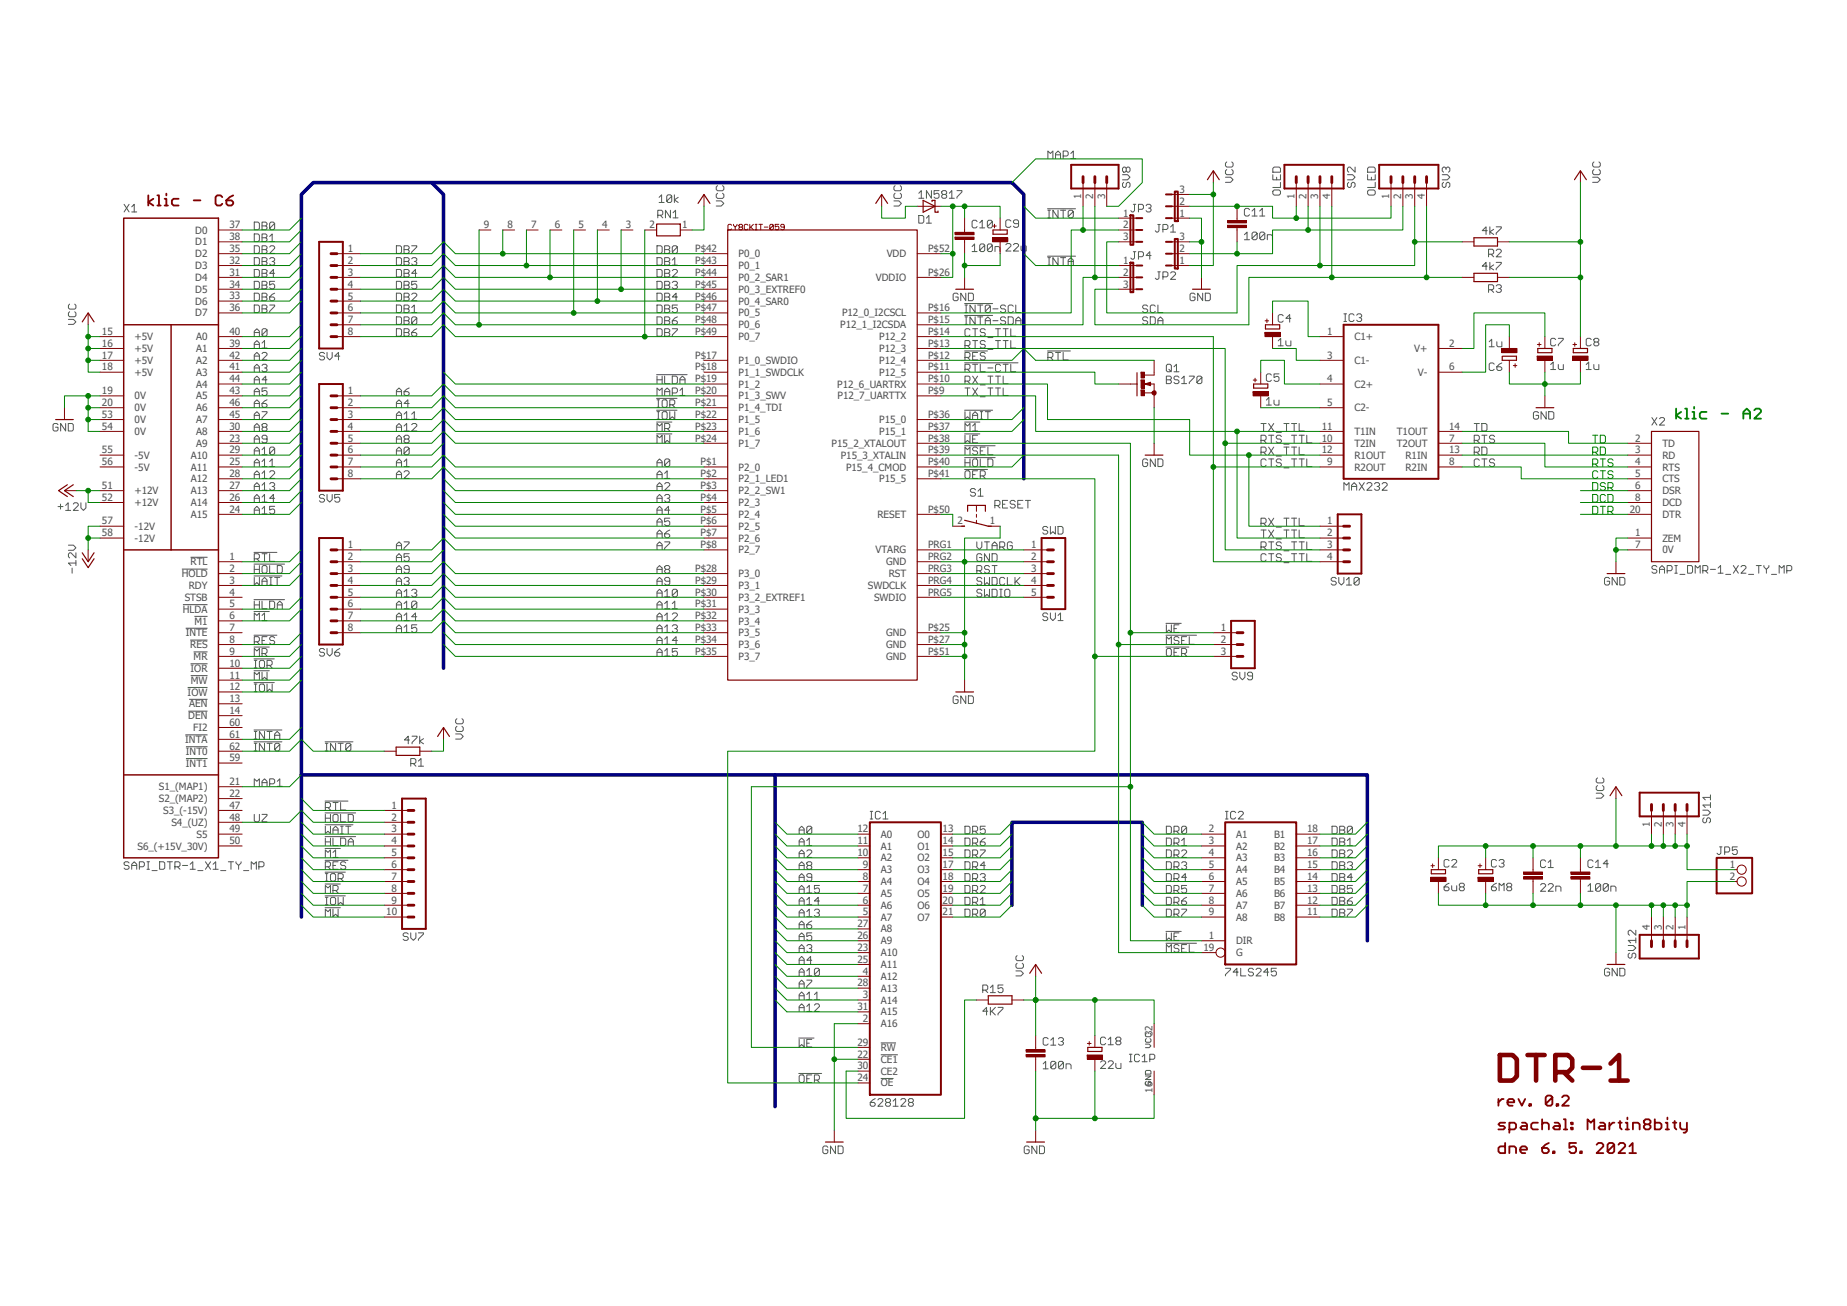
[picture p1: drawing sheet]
<svg xmlns="http://www.w3.org/2000/svg" width="297mm" height="210mm" viewBox="0 0 297 210" stroke-linecap="round" stroke-linejoin="round" font-family="sans-serif">
<defs><g id="words">
<g font-size="1.6" fill="#505050">
<text x="173.9" y="32" transform="rotate(-90 173.9 32)">1</text>
<text x="175.8" y="32" transform="rotate(-90 175.8 32)">2</text>
<text x="177.7" y="32" transform="rotate(-90 177.7 32)">3</text>
<text x="180.7" y="34.8">1</text>
<text x="189.7" y="34.8">1</text>
<text x="189.7" y="32.9">2</text>
<text x="189.7" y="31">3</text>
<text x="208.2" y="32" transform="rotate(-90 208.2 32)">1</text>
<text x="210.1" y="32" transform="rotate(-90 210.1 32)">2</text>
<text x="212" y="32" transform="rotate(-90 212 32)">3</text>
<text x="213.9" y="32" transform="rotate(-90 213.9 32)">4</text>
<text x="223.4" y="32" transform="rotate(-90 223.4 32)">1</text>
<text x="225.3" y="32" transform="rotate(-90 225.3 32)">2</text>
<text x="227.2" y="32" transform="rotate(-90 227.2 32)">3</text>
<text x="229.1" y="32" transform="rotate(-90 229.1 32)">4</text>
<text x="31.4" y="37.5">D0</text>
<text x="31.4" y="39.5">D1</text>
<text x="31.4" y="41.4">D2</text>
<text x="36.9" y="36.7">37</text>
<text x="36.9" y="38.6">38</text>
<text x="36.9" y="40.5">35</text>
<text x="55.9" y="40.5">1</text>
<text x="77.8" y="36.7">9</text>
<text x="81.6" y="36.7">8</text>
<text x="85.4" y="36.7">7</text>
<text x="89.2" y="36.7">6</text>
<text x="93" y="36.7">5</text>
<text x="96.9" y="36.7">4</text>
<text x="100.7" y="36.7">3</text>
<text x="104.5" y="36.7">2</text>
<text x="109.7" y="36.7">1</text>
<text x="111.8" y="40.5">P$42</text>
<text x="118.8" y="41.4">P0_0</text>
<text x="142.6" y="41.4">VDD</text>
<text x="149.3" y="40.5">P$52</text>
<text x="180.7" y="36.7">2</text>
<text x="180.7" y="38.6">3</text>
<text x="189.7" y="40.5">2</text>
<text x="189.7" y="38.6">3</text>
<text x="31.4" y="43.3">D3</text>
<text x="31.4" y="45.2">D4</text>
<text x="31.4" y="47.1">D5</text>
<text x="36.9" y="42.4">32</text>
<text x="36.9" y="44.3">31</text>
<text x="36.9" y="46.2">34</text>
<text x="55.9" y="42.4">2</text>
<text x="55.9" y="44.3">3</text>
<text x="55.9" y="46.2">4</text>
<text x="111.8" y="42.4">P$43</text>
<text x="111.8" y="44.3">P$44</text>
<text x="111.8" y="46.2">P$45</text>
<text x="118.8" y="43.3">P0_1</text>
<text x="118.8" y="45.2">P0_2_SAR1</text>
<text x="118.8" y="47.1">P0_3_EXTREF0</text>
<text x="140.9" y="45.2">VDDIO</text>
<text x="149.3" y="44.3">P$26</text>
<text x="180.7" y="42.4">1</text>
<text x="180.7" y="44.3">2</text>
<text x="180.7" y="46.2">3</text>
<text x="189.7" y="42.4">1</text>
<text x="16.4" y="53.8">15</text>
<text x="31.4" y="49">D6</text>
<text x="31.4" y="50.9">D7</text>
<text x="36.9" y="53.8">40</text>
<text x="36.9" y="48.2">33</text>
<text x="36.9" y="50.1">36</text>
<text x="55.9" y="48.2">5</text>
<text x="55.9" y="50.1">6</text>
<text x="55.9" y="51.9">7</text>
<text x="55.9" y="53.8">8</text>
<text x="111.8" y="48.2">P$46</text>
<text x="111.8" y="50.1">P$47</text>
<text x="111.8" y="51.9">P$48</text>
<text x="111.8" y="53.8">P$49</text>
<text x="118.8" y="49">P0_4_SAR0</text>
<text x="118.8" y="50.9">P0_5</text>
<text x="118.8" y="52.8">P0_6</text>
<text x="135.1" y="52.8">P12_1_I2CSDA</text>
<text x="135.4" y="50.9">P12_0_I2CSCL</text>
<text x="149.3" y="50.1">P$16</text>
<text x="149.3" y="51.9">P$15</text>
<text x="149.3" y="53.8">P$14</text>
<text x="213.5" y="53.8">1</text>
<text x="16.4" y="55.8">16</text>
<text x="16.4" y="57.7">17</text>
<text x="16.4" y="59.6">18</text>
<text x="21.7" y="54.7">+5V</text>
<text x="21.7" y="56.6">+5V</text>
<text x="21.7" y="58.5">+5V</text>
<text x="31.5" y="54.7">A0</text>
<text x="31.5" y="56.6">A1</text>
<text x="31.5" y="58.5">A2</text>
<text x="36.9" y="55.8">39</text>
<text x="36.9" y="57.7">42</text>
<text x="36.9" y="59.6">41</text>
<text x="111.8" y="57.7">P$17</text>
<text x="111.8" y="59.6">P$18</text>
<text x="118.8" y="54.7">P0_7</text>
<text x="118.8" y="58.5">P1_0_SWDIO</text>
<text x="141.4" y="54.7">P12_2</text>
<text x="141.4" y="56.6">P12_3</text>
<text x="141.4" y="58.5">P12_4</text>
<text x="149.3" y="55.8">P$13</text>
<text x="149.3" y="57.7">P$12</text>
<text x="149.3" y="59.6">P$11</text>
<text x="213.5" y="57.7">3</text>
<text x="217.8" y="54.7">C1+</text>
<text x="217.8" y="58.5">C1-</text>
<text x="227.5" y="56.6">V+</text>
<text x="233.1" y="55.8">2</text>
<text x="233.1" y="59.6">6</text>
<text x="16.4" y="63.4">19</text>
<text x="16.4" y="65.3">20</text>
<text x="21.7" y="60.4">+5V</text>
<text x="21.7" y="64.2">0V</text>
<text x="31.5" y="60.4">A3</text>
<text x="31.5" y="62.3">A4</text>
<text x="31.5" y="64.2">A5</text>
<text x="36.9" y="61.5">44</text>
<text x="36.9" y="63.4">43</text>
<text x="36.9" y="65.3">46</text>
<text x="55.9" y="63.4">1</text>
<text x="55.9" y="65.3">2</text>
<text x="111.8" y="61.5">P$19</text>
<text x="111.8" y="63.4">P$20</text>
<text x="111.8" y="65.3">P$21</text>
<text x="118.8" y="60.4">P1_1_SWDCLK</text>
<text x="118.8" y="62.3">P1_2</text>
<text x="118.8" y="64.2">P1_3_SWV</text>
<text x="134.6" y="62.3">P12_6_UARTRX</text>
<text x="134.7" y="64.2">P12_7_UARTTX</text>
<text x="141.4" y="60.4">P12_5</text>
<text x="149.3" y="61.5">P$10</text>
<text x="149.3" y="63.4">P$9</text>
<text x="213.5" y="61.5">4</text>
<text x="213.5" y="65.3">5</text>
<text x="217.8" y="62.3">C2+</text>
<text x="228" y="60.4">V-</text>
<text x="16.4" y="67.2">53</text>
<text x="16.4" y="69.1">54</text>
<text x="21.7" y="66.1">0V</text>
<text x="21.7" y="68">0V</text>
<text x="21.7" y="69.9">0V</text>
<text x="31.5" y="66.1">A6</text>
<text x="31.5" y="68">A7</text>
<text x="31.5" y="69.9">A8</text>
<text x="31.5" y="71.8">A9</text>
<text x="36.9" y="67.2">45</text>
<text x="36.9" y="69.1">30</text>
<text x="36.9" y="71">23</text>
<text x="55.9" y="67.2">3</text>
<text x="55.9" y="69.1">4</text>
<text x="55.9" y="71">5</text>
<text x="111.8" y="67.2">P$22</text>
<text x="111.8" y="69.1">P$23</text>
<text x="111.8" y="71">P$24</text>
<text x="118.8" y="66.1">P1_4_TDI</text>
<text x="118.8" y="68">P1_5</text>
<text x="118.8" y="69.9">P1_6</text>
<text x="118.8" y="71.8">P1_7</text>
<text x="133.7" y="71.8">P15_2_XTALOUT</text>
<text x="141.4" y="68">P15_0</text>
<text x="141.4" y="69.9">P15_1</text>
<text x="149.3" y="67.2">P$36</text>
<text x="149.3" y="69.1">P$37</text>
<text x="149.3" y="71">P$38</text>
<text x="212.6" y="69.1">11</text>
<text x="212.6" y="71">10</text>
<text x="217.8" y="66.1">C2-</text>
<text x="217.8" y="69.9">T1IN</text>
<text x="217.8" y="71.8">T2IN</text>
<text x="224.6" y="69.9">T1OUT</text>
<text x="224.6" y="71.8">T2OUT</text>
<text x="233.1" y="69.1">14</text>
<text x="233.1" y="71">7</text>
<text x="263" y="71">2</text>
<text x="267.4" y="71.8">TD</text>
<text x="16.4" y="72.9">55</text>
<text x="16.4" y="74.8">56</text>
<text x="21.7" y="73.7">-5V</text>
<text x="21.7" y="75.6">-5V</text>
<text x="30.7" y="73.7">A10</text>
<text x="30.7" y="75.6">A11</text>
<text x="30.7" y="77.6">A12</text>
<text x="36.9" y="72.9">29</text>
<text x="36.9" y="74.8">25</text>
<text x="36.9" y="76.7">28</text>
<text x="55.9" y="72.9">6</text>
<text x="55.9" y="74.8">7</text>
<text x="55.9" y="76.7">8</text>
<text x="112.7" y="74.8">P$1</text>
<text x="112.7" y="76.7">P$2</text>
<text x="118.8" y="75.6">P2_0</text>
<text x="118.8" y="77.6">P2_1_LED1</text>
<text x="135.2" y="73.7">P15_3_XTALIN</text>
<text x="136.1" y="75.6">P15_4_CMOD</text>
<text x="141.4" y="77.6">P15_5</text>
<text x="149.3" y="72.9">P$39</text>
<text x="149.3" y="74.8">P$40</text>
<text x="149.3" y="76.7">P$41</text>
<text x="212.6" y="72.9">12</text>
<text x="213.5" y="74.8">9</text>
<text x="217.8" y="73.7">R1OUT</text>
<text x="217.8" y="75.6">R2OUT</text>
<text x="226" y="73.7">R1IN</text>
<text x="226" y="75.6">R2IN</text>
<text x="233.1" y="72.9">13</text>
<text x="233.1" y="74.8">8</text>
<text x="263" y="72.9">3</text>
<text x="263" y="74.8">4</text>
<text x="263" y="76.7">5</text>
<text x="267.4" y="73.7">RD</text>
<text x="267.4" y="75.6">RTS</text>
<text x="267.4" y="77.6">CTS</text>
<text x="16.4" y="78.6">51</text>
<text x="16.4" y="80.5">52</text>
<text x="21.7" y="79.5">+12V</text>
<text x="21.7" y="81.4">+12V</text>
<text x="30.7" y="79.5">A13</text>
<text x="30.7" y="81.4">A14</text>
<text x="30.7" y="83.3">A15</text>
<text x="36.9" y="78.6">27</text>
<text x="36.9" y="80.5">26</text>
<text x="36.9" y="82.4">24</text>
<text x="112.7" y="78.6">P$3</text>
<text x="112.7" y="80.5">P$4</text>
<text x="112.7" y="82.4">P$5</text>
<text x="118.8" y="79.5">P2_2_SW1</text>
<text x="118.8" y="81.4">P2_3</text>
<text x="118.8" y="83.3">P2_4</text>
<text x="141.1" y="83.3">RESET</text>
<text x="149.3" y="82.4">P$50</text>
<text x="262.1" y="82.4">20</text>
<text x="263" y="78.6">6</text>
<text x="263" y="80.5">8</text>
<text x="267.4" y="79.5">DSR</text>
<text x="267.4" y="83.3">DTR</text>
<text x="267.4" y="81.4">DCD</text>
<text x="16.4" y="84.3">57</text>
<text x="16.4" y="86.2">58</text>
<text x="21.7" y="85.2">-12V</text>
<text x="21.7" y="87.1">-12V</text>
<text x="55.9" y="88.1">1</text>
<text x="112.7" y="84.3">P$6</text>
<text x="112.7" y="86.2">P$7</text>
<text x="112.7" y="88.1">P$8</text>
<text x="118.8" y="85.2">P2_5</text>
<text x="118.8" y="87.1">P2_6</text>
<text x="118.8" y="89">P2_7</text>
<text x="140.8" y="89">VTARG</text>
<text x="149.3" y="88.1">PRG1</text>
<text x="154" y="84.3">2</text>
<text x="159.2" y="84.3">1</text>
<text x="165.8" y="88.1">1</text>
<text x="213.5" y="84.3">1</text>
<text x="213.5" y="86.2">2</text>
<text x="213.5" y="88.1">3</text>
<text x="263" y="86.2">1</text>
<text x="263" y="88.1">7</text>
<text x="267.4" y="87.1">ZEM</text>
<text x="267.4" y="89">0V</text>
<text x="29.2" y="92.8">HOLD</text>
<text x="30.3" y="94.7">RDY</text>
<text x="30.6" y="90.9">RTL</text>
<text x="36.9" y="90">1</text>
<text x="36.9" y="91.9">2</text>
<text x="36.9" y="93.9">3</text>
<text x="36.9" y="95.8">4</text>
<text x="55.9" y="90">2</text>
<text x="55.9" y="91.9">3</text>
<text x="55.9" y="93.9">4</text>
<text x="55.9" y="95.8">5</text>
<text x="111.8" y="91.9">P$28</text>
<text x="111.8" y="93.9">P$29</text>
<text x="111.8" y="95.8">P$30</text>
<text x="118.8" y="92.8">P3_0</text>
<text x="118.8" y="94.7">P3_1</text>
<text x="139.6" y="94.7">SWDCLK</text>
<text x="142.5" y="90.9">GND</text>
<text x="142.9" y="92.8">RST</text>
<text x="149.3" y="90">PRG2</text>
<text x="149.3" y="91.9">PRG3</text>
<text x="149.3" y="93.9">PRG4</text>
<text x="149.3" y="95.8">PRG5</text>
<text x="165.8" y="90">2</text>
<text x="165.8" y="91.9">3</text>
<text x="165.8" y="93.9">4</text>
<text x="165.8" y="95.8">5</text>
<text x="213.5" y="90">4</text>
<text x="29.4" y="98.5">HLDA</text>
<text x="29.7" y="96.6">STSB</text>
<text x="31.3" y="100.4">M1</text>
<text x="36.9" y="97.7">5</text>
<text x="36.9" y="99.6">6</text>
<text x="36.9" y="101.5">7</text>
<text x="55.9" y="97.7">6</text>
<text x="55.9" y="99.6">7</text>
<text x="55.9" y="101.5">8</text>
<text x="111.8" y="97.7">P$31</text>
<text x="111.8" y="99.6">P$32</text>
<text x="111.8" y="101.5">P$33</text>
<text x="118.8" y="100.4">P3_4</text>
<text x="118.8" y="96.6">P3_2_EXTREF1</text>
<text x="118.8" y="98.5">P3_3</text>
<text x="140.6" y="96.6">SWDIO</text>
<text x="149.3" y="101.5">P$25</text>
<text x="196.3" y="101.5">1</text>
<text x="29.9" y="102.3">INTE</text>
<text x="30.6" y="104.2">RES</text>
<text x="31.1" y="106.1">MR</text>
<text x="36.9" y="107.2">10</text>
<text x="36.9" y="105.3">9</text>
<text x="36.9" y="103.4">8</text>
<text x="111.8" y="103.4">P$34</text>
<text x="111.8" y="105.3">P$35</text>
<text x="118.8" y="102.3">P3_5</text>
<text x="118.8" y="104.2">P3_6</text>
<text x="118.8" y="106.1">P3_7</text>
<text x="142.5" y="106.1">GND</text>
<text x="142.5" y="104.2">GND</text>
<text x="142.5" y="102.3">GND</text>
<text x="149.3" y="105.3">P$51</text>
<text x="149.3" y="103.4">P$27</text>
<text x="196.3" y="103.4">2</text>
<text x="196.3" y="105.3">3</text>
<text x="30.2" y="111.8">IOW</text>
<text x="30.4" y="113.7">AEN</text>
<text x="30.6" y="108">IOR</text>
<text x="30.7" y="109.9">MW</text>
<text x="36.9" y="111">12</text>
<text x="36.9" y="109.1">11</text>
<text x="36.9" y="112.9">13</text>
<text x="29.8" y="119.4">INTA</text>
<text x="30.3" y="115.6">DEN</text>
<text x="31.1" y="117.5">FI2</text>
<text x="36.9" y="114.8">14</text>
<text x="36.9" y="116.7">60</text>
<text x="36.9" y="118.6">61</text>
<text x="29.9" y="121.3">INT0</text>
<text x="29.9" y="123.3">INT1</text>
<text x="36.9" y="120.5">62</text>
<text x="36.9" y="122.4">59</text>
<text x="25.5" y="127.1">S1_(MAP1)</text>
<text x="25.5" y="129">S2_(MAP2)</text>
<text x="26.2" y="130.9">S3_(-15V)</text>
<text x="36.9" y="126.2">21</text>
<text x="36.9" y="128.1">22</text>
<text x="36.9" y="132">48</text>
<text x="36.9" y="130">47</text>
<text x="63" y="130">1</text>
<text x="63" y="132">2</text>
<text x="22.1" y="136.6">S6_(+15V_30V)</text>
<text x="27.6" y="132.8">S4_(UZ)</text>
<text x="31.6" y="134.7">S5</text>
<text x="36.9" y="133.8">49</text>
<text x="36.9" y="135.7">50</text>
<text x="63" y="133.8">3</text>
<text x="63" y="135.7">4</text>
<text x="63" y="137.6">5</text>
<text x="137.9" y="137.6">10</text>
<text x="137.9" y="135.7">11</text>
<text x="137.9" y="133.8">12</text>
<text x="141.6" y="136.6">A1</text>
<text x="141.6" y="134.7">A0</text>
<text x="147.5" y="134.7">O0</text>
<text x="147.5" y="136.6">O1</text>
<text x="151.6" y="133.8">13</text>
<text x="151.6" y="135.7">14</text>
<text x="151.6" y="137.6">15</text>
<text x="194.4" y="133.8">2</text>
<text x="194.4" y="135.7">3</text>
<text x="194.4" y="137.6">4</text>
<text x="198.8" y="134.7">A1</text>
<text x="198.8" y="136.6">A2</text>
<text x="204.9" y="136.6">B2</text>
<text x="204.9" y="134.7">B1</text>
<text x="210.2" y="137.6">16</text>
<text x="210.2" y="135.7">17</text>
<text x="210.2" y="133.8">18</text>
<text x="265.3" y="132.9" transform="rotate(-90 265.3 132.9)">1</text>
<text x="267.2" y="132.9" transform="rotate(-90 267.2 132.9)">2</text>
<text x="269.2" y="132.9" transform="rotate(-90 269.2 132.9)">3</text>
<text x="271.1" y="132.9" transform="rotate(-90 271.1 132.9)">4</text>
<text x="63" y="139.6">6</text>
<text x="63" y="141.5">7</text>
<text x="63" y="143.4">8</text>
<text x="138.8" y="143.4">7</text>
<text x="138.8" y="141.5">8</text>
<text x="138.8" y="139.6">9</text>
<text x="141.6" y="142.3">A4</text>
<text x="141.6" y="140.4">A3</text>
<text x="141.6" y="138.5">A2</text>
<text x="147.5" y="138.5">O2</text>
<text x="147.5" y="140.4">O3</text>
<text x="147.5" y="142.3">O4</text>
<text x="151.6" y="139.6">17</text>
<text x="151.6" y="141.5">18</text>
<text x="151.6" y="143.4">19</text>
<text x="194.4" y="139.6">5</text>
<text x="194.4" y="141.5">6</text>
<text x="194.4" y="143.4">7</text>
<text x="198.8" y="138.5">A3</text>
<text x="198.8" y="140.4">A4</text>
<text x="198.8" y="142.3">A5</text>
<text x="204.9" y="142.3">B5</text>
<text x="204.9" y="140.4">B4</text>
<text x="204.9" y="138.5">B3</text>
<text x="210.2" y="143.4">13</text>
<text x="210.2" y="141.5">14</text>
<text x="210.2" y="139.6">15</text>
<text x="278.2" y="139.6">1</text>
<text x="278.2" y="141.5">2</text>
<text x="62.1" y="147.2">10</text>
<text x="63" y="145.3">9</text>
<text x="137.9" y="149.1">27</text>
<text x="138.8" y="147.2">5</text>
<text x="138.8" y="145.3">6</text>
<text x="141.6" y="149.9">A8</text>
<text x="141.6" y="148">A7</text>
<text x="141.6" y="146.1">A6</text>
<text x="141.6" y="144.2">A5</text>
<text x="147.5" y="144.2">O5</text>
<text x="147.5" y="146.1">O6</text>
<text x="147.5" y="148">O7</text>
<text x="151.6" y="145.3">20</text>
<text x="151.6" y="147.2">21</text>
<text x="194.4" y="145.3">8</text>
<text x="194.4" y="147.2">9</text>
<text x="198.8" y="144.2">A6</text>
<text x="198.8" y="146.1">A7</text>
<text x="198.8" y="148">A8</text>
<text x="204.9" y="148">B8</text>
<text x="204.9" y="146.1">B7</text>
<text x="204.9" y="144.2">B6</text>
<text x="210.2" y="147.2">11</text>
<text x="210.2" y="145.3">12</text>
<text x="265.3" y="149.5" transform="rotate(-90 265.3 149.5)">4</text>
<text x="267.2" y="149.5" transform="rotate(-90 267.2 149.5)">3</text>
<text x="269.2" y="149.5" transform="rotate(-90 269.2 149.5)">2</text>
<text x="271.1" y="149.5" transform="rotate(-90 271.1 149.5)">1</text>
<text x="137.9" y="154.8">25</text>
<text x="137.9" y="151">26</text>
<text x="137.9" y="152.9">23</text>
<text x="141.6" y="155.6">A11</text>
<text x="141.6" y="151.8">A9</text>
<text x="141.6" y="153.7">A10</text>
<text x="193.5" y="152.9">19</text>
<text x="194.4" y="151">1</text>
<text x="198.8" y="151.8">DIR</text>
<text x="198.8" y="153.7">G</text>
<text x="137.9" y="158.6">28</text>
<text x="138.8" y="160.5">3</text>
<text x="138.8" y="156.7">4</text>
<text x="141.6" y="159.4">A13</text>
<text x="141.6" y="161.4">A14</text>
<text x="141.6" y="157.5">A12</text>
<text x="137.9" y="162.4">31</text>
<text x="138.8" y="164.3">2</text>
<text x="141.6" y="163.3">A15</text>
<text x="141.6" y="165.2">A16</text>
<text x="185.3" y="166.6" transform="rotate(-90 185.3 166.6)">32</text>
<text x="137.9" y="173.8">24</text>
<text x="137.9" y="170">22</text>
<text x="137.9" y="168.1">29</text>
<text x="137.9" y="171.9">30</text>
<text x="141.6" y="170.9">CE1</text>
<text x="141.6" y="169">RW</text>
<text x="141.6" y="172.8">CE2</text>
<text x="141.6" y="174.7">OE</text>
<text x="185.3" y="175.7" transform="rotate(-90 185.3 175.7)">16</text>
</g>
</g></defs>
<path d="M8 23.8l281 162.4M289 23.8l-281 162.4" fill="none" stroke="#fff" stroke-width=".16"/>
<g fill="none" stroke="#505050" stroke-width=".16">
<path d="M20 32.9l.8 1.2M20.8 32.9l-.8 1.2M21.2 33.3l.4-.4v1.2M21.2 34.1h.8M40.9 35.7h.6l.2 .2v.8l-.2 .2h-.6zM40.9 37.6h.6l.2 .2v.8l-.2 .2h-.6zM40.9 39.5h.6l.2 .2v.8l-.2 .2h-.6zM42.1 35.7h.6l.2 .2v.2l-.2 .2 .2 .2v.2l-.2 .2h-.6zM42.1 37.6h.6l.2 .2v.2l-.2 .2 .2 .2v.2l-.2 .2h-.6zM42.1 36.3h.6M42.1 38.2h.6M42.1 39.5h.6l.2 .2v.2l-.2 .2 .2 .2v.2l-.2 .2h-.6z"/>
<path d="M43.4 38l.4-.4v1.2M43.4 38.8h.8M43.4 39.7l.2-.2h.4l.2 .2v.2l-.8 .8h.8M44.2 35.9l-.8 .8 .2 .2h.4l.2-.2v-.8l-.2-.2h-.4l-.2 .2v.8M63.8 39.5h.6l.2 .2v.8l-.2 .2h-.6zM65 39.5h.6l.2 .2v.2l-.2 .2 .2 .2v.2l-.2 .2h-.6zM66.2 39.5h.8v.2l-.8 .8v.2M105.7 39.5h.6l.2 .2v.8l-.2 .2h-.6zM105.8 34.6h.6l.2-.2v-.4l-.2-.2h-.6v1.2M106 31.7l.4-.4v1.3M106 32.6h.8M106.2 34.6l.4 .4"/>
<path d="M106.9 39.5h.6l.2 .2v.2l-.2 .2 .2 .2v.2l-.2 .2h-.6zM107.8 33.8v1.2l-.8-1.2v1.2M108 31.5l-.8 .8 .2 .3h.4l.2-.3v-.8l-.2-.2h-.4l-.2 .2v.8M108.2 34.2l.4-.4v1.2M108.2 35h.8M108.5 31.3v1.3M108.9 39.7l-.8 .8 .2 .2h.4l.2-.2v-.8l-.2-.2h-.4l-.2 .2v.8M109.1 31.7l-.6 .4 .6 .5M115.2 32.3h.8l.4 .4-.4 .4h-.8M115.4 31.1l-.2 .2v.4l.2 .2h.8l.2-.2v-.4l-.2-.2M115.4 29.8l-.2 .3v.4l.2 .2h.8l.2-.2v-.4l-.2-.3M143.8 32.3h.8l.4 .4-.4 .4h-.8"/>
<path d="M144 31.1l-.2 .2v.4l.2 .2h.8l.2-.2v-.4l-.2-.2M144 29.8l-.2 .3v.4l.2 .2h.8l.2-.2v-.4l-.2-.3M147.8 31.1l.4-.5v1.3M147.8 34.6h.6l.2 .3v.8l-.2 .2h-.6zM147.8 31.9h.8M149 35.1l.4-.5v1.3M149 35.9h.8M149.8 30.6v1.3l-.8-1.3v1.3M151 30.6h-.8v.7l.4-.2h.2l.2 .2v.4l-.2 .2h-.4l-.2-.2M151.6 30.6h.5l.1 .3v.2l-.1 .2 .1 .2v.2l-.1 .2h-.5l-.2-.2v-.2l.2-.2-.2-.2v-.2zM151.6 31.3h.5M152.7 31.1l.4-.5v1.3"/>
<path d="M152.7 31.9h.8M153.9 30.6h.8v.3l-.8 .8v.2M156.3 39.6l.4-.4v1.2M157.1 35.6l-.2-.2h-.4l-.2 .2v.8l.2 .2h.4l.2-.2M157.6 35.8l.4-.4v1.2M157.6 36.6h.8M158.4 39.4l-.8 .8 .2 .2h.4l.2-.2v-.8l-.2-.2h-.4l-.2 .2v.8M159.6 35.6l-.8 .8 .2 .2h.4l.2-.2v-.8l-.2-.2h-.4l-.2 .2v.8M159.6 39.4l-.8 .8 .2 .2h.4l.2-.2v-.8l-.2-.2h-.4l-.2 .2v.8M161.8 39.3l.2-.1h.4l.2 .1v.3l-.8 .8h.8M162.6 35.5l-.2-.2h-.4l-.2 .2v.9l.2 .2h.4l.2-.2M163 39.3l.2-.1h.4l.2 .1v.3l-.8 .8h.8"/>
<path d="M163.8 36h-.6l-.2-.2v-.3l.2-.2h.4l.2 .2v.9l-.2 .2h-.4l-.2-.2M164.2 39.6v.6l.2 .2h.6v-.8M168.5 33.6h4.5M168.5 35h.4M168.5 33.8h.4M168.5 25.5v-1.2l.4 .4 .4-.4v1.2M168.7 33.8v1.2M169.8 25.5v-.8l.4-.4 .4 .4v.8M169.8 24.9h.8M170.2 33.8v1.2l-.9-1.2v1.2M170.6 33.8h.8M171 33.8v1.2"/>
<path d="M171 25.1h.6l.2-.2v-.4l-.2-.2h-.6v1.2M172.2 24.7l.4-.4v1.2M172.2 25.5h.8M172.6 34l-.8 .8 .2 .2h.4l.2-.2v-.8l-.2-.2h-.4l-.2 .2v.8M180.5 28.1h.8l.4 .4-.4 .4h-.8M180.7 29.3l-.2 .2v.4l.2 .2h.2l.2-.2v-.4l.2-.2h.2l.2 .2v.4l-.2 .2M180.7 26.9h.2l.2 .2 .2-.2h.2l.2 .2v.4l-.2 .2h-.2l-.2-.2-.2 .2h-.2l-.2-.2v-.4zM181.1 27.1v.4M182.3 32.9h.4M182.5 32.9v1l-.2 .2h-.2l-.2-.2M183.1 33.7h.6l.2-.2v-.4l-.2-.2h-.6v1.2M184.3 33.1l.2-.2h.4l.2 .2v.2l-.2 .2h-.2"/>
<path d="M184.9 33.5l.2 .2v.2l-.2 .2h-.4l-.2-.2M186.2 36.1h.4M186.4 36.1v1l-.2 .2h-.2l-.2-.2M187 36.9h.6l.2-.2v-.4l-.2-.2h-.6v1.2M188.3 36.5l.4-.4v1.2M188.3 37.3h.8M197.1 28.5h.8l.4 .4-.4 .4h-.8M197.3 27.3l-.2 .2v.4l.2 .2h.8l.2-.2v-.4l-.2-.2M197.3 26l-.2 .2v.4l.2 .3h.8l.2-.3v-.4l-.2-.2M200.1 37.7l.5-.4v1.2M200.1 38.5h.9M201 33.7l-.3-.2h-.4l-.2 .2v.8l.2 .2h.4l.3-.2"/>
<path d="M201.4 33.9l.4-.4v1.2M201.4 34.7h.8M202.2 37.5l-.8 .8 .2 .2h.4l.2-.2v-.8l-.2-.2h-.4l-.2 .2v.8M202.6 33.9l.4-.4v1.2M202.6 34.7h.8M203.4 37.5l-.8 .8 .2 .2h.4l.2-.2v-.8l-.2-.2h-.4l-.2 .2v.8M203.8 38.5v-.8h.6l.2 .2v.6M204.7 28.1v.8h1.2v-.8M204.7 27.1l.2-.2h.8l.2 .2v.6h-1.2zM204.9 30.5h.8l.2 .3v.4l-.2 .2h-.8l-.2-.2v-.4zM205.3 28.5v.4M205.9 29.3v.8h-1.2"/>
<path d="M216.7 28.1h.8l.4 .4-.4 .4h-.8M216.9 29.3l-.2 .2v.4l.2 .2h.2l.2-.2v-.4l.2-.2h.2l.2 .2v.4l-.2 .2M217.9 26.9v.8l-.8-.8h-.2l-.2 .2v.4l.2 .2M219.9 28.1v.8h1.3v-.8M219.9 27.1l.3-.2h.8l.2 .2v.6h-1.3zM220.2 30.5h.8l.2 .3v.4l-.2 .2h-.8l-.3-.2v-.4zM220.6 28.5v.4M221.2 29.3v.8h-1.3M231.9 28.1h.9l.4 .4-.4 .4h-.9M232.2 29.3l-.3 .2v.4l.3 .2h.1l.3-.2v-.4l.2-.2h.2l.2 .2v.4l-.2 .2M232.6 27.3v-.2l-.3-.2h-.1l-.3 .2v.4l.3 .2M232.6 27.1l.2-.2h.2l.2 .2v.4l-.2 .2"/>
<path d="M239.2 37.1h-.8l.6-.6v1.2M239.6 36.5v1.2M240.2 36.9l-.6 .4 .6 .4M240.6 36.5h.8v.2l-.8 .8v.2M256.1 28.5h.8l.5 .4-.5 .4h-.8M256.3 27.3l-.2 .2v.4l.2 .2h.9l.2-.2v-.4l-.2-.2M256.3 26l-.2 .2v.4l.2 .3h.9l.2-.3v-.4l-.2-.2M11 51.4h.8l.4 .4-.4 .4h-.8M11.2 50.1l-.2 .2v.4l.2 .2h.8l.2-.2v-.4l-.2-.2M11.2 48.9l-.2 .2v.4l.2 .2h.8l.2-.2v-.4l-.2-.2M40.9 43.3h.6l.2 .2v.8l-.2 .2h-.6zM40.9 45.2h.6l.2 .2v.8l-.2 .2h-.6z"/>
<path d="M40.9 47.1h.6l.2 .2v.9l-.2 .1h-.6zM40.9 49h.6l.2 .2v.9l-.2 .1h-.6zM40.9 41.4h.6l.2 .2v.8l-.2 .2h-.6zM40.9 54.1v-.8l.4-.4 .4 .4v.8M40.9 56v-.8l.4-.4 .4 .4v.8M40.9 57.9v-.8l.4-.4 .4 .4v.8M40.9 53.5h.8M40.9 55.4h.8M40.9 57.3h.8M40.9 59.8v-.8l.4-.4 .4 .4v.8M40.9 59.2h.8M42.1 43.3h.6l.2 .2v.2l-.2 .2 .2 .2v.2l-.2 .2h-.6z"/>
<path d="M42.1 45.2h.6l.2 .2v.2l-.2 .2 .2 .2v.2l-.2 .2h-.6zM42.1 47.1h.6l.2 .2v.2l-.2 .3 .2 .1v.3l-.2 .1h-.6zM42.1 49h.6l.2 .2v.2l-.2 .3 .2 .1v.3l-.2 .1h-.6zM42.1 49.7h.6M42.1 47.8h.6M42.1 45.8h.6M42.1 56.9l.2-.2h.4l.2 .2v.2l-.8 .8h.8M42.1 41.4h.6l.2 .2v.2l-.2 .2 .2 .2v.2l-.2 .2h-.6zM42.1 55.2l.4-.4v1.2M42.1 42h.6M42.1 56h.8M42.1 40.1h.6"/>
<path d="M42.1 43.9h.6M42.1 58.8l.2-.2h.4l.2 .2v.2l-.2 .2h-.2M42.7 59.2l.2 .2v.2l-.2 .2h-.4l-.2-.2M42.9 53l-.8 .9 .2 .2h.4l.2-.2v-.9l-.2-.1h-.4l-.2 .1v.9M43.4 49h.8v.2l-.8 .9v.1M43.4 41.6l.2-.2h.4l.2 .2v.2l-.2 .2h-.2M44 42l.2 .2v.2l-.2 .2h-.4l-.2-.2M44.2 45.2h-.8v.6l.4-.2h.2l.2 .2v.4l-.2 .2h-.4l-.2-.2M44.2 47.1l-.4 .2-.4 .5v.4l.2 .1h.4l.2-.1v-.3l-.2-.1h-.6M44.2 43.9h-.8l.6-.6v1.2M52.2 56.9l-.2-.2h-.4l-.2 .2v.2l.2 .2h.4l.2 .2v.2l-.2 .2h-.4l-.2-.2M52.6 56.7v.8l.4 .4 .4-.4v-.8"/>
<path d="M54.6 57.3h-.8l.6-.6v1.2M63.8 50.9h.6l.2 .2v.9l-.2 .2h-.6zM63.8 49h.6l.2 .2v.9l-.2 .1h-.6zM63.8 45.2h.6l.2 .2v.8l-.2 .2h-.6zM63.8 41.4h.6l.2 .2v.8l-.2 .2h-.6zM63.8 43.3h.6l.2 .2v.8l-.2 .2h-.6zM63.8 52.9h.6l.2 .1v.9l-.2 .2h-.6zM63.8 47.1h.6l.2 .2v.9l-.2 .1h-.6zM65 50.9h.6l.2 .2v.3l-.2 .2 .2 .2v.2l-.2 .2h-.6zM65 49h.6l.2 .2v.2l-.2 .3 .2 .1v.3l-.2 .1h-.6zM65 51.6h.6M65 49.7h.6"/>
<path d="M65 45.2h.6l.2 .2v.2l-.2 .2 .2 .2v.2l-.2 .2h-.6zM65 40.1h.6M65 45.8h.6M65 41.4h.6l.2 .2v.2l-.2 .2 .2 .2v.2l-.2 .2h-.6zM65 43.3h.6l.2 .2v.2l-.2 .2 .2 .2v.2l-.2 .2h-.6zM65 52.9h.6l.2 .1v.3l-.2 .2 .2 .2v.2l-.2 .2h-.6zM65 42h.6M65 43.9h.6M65 53.5h.6M65 47.1h.6l.2 .2v.2l-.2 .3 .2 .1v.3l-.2 .1h-.6zM65 47.8h.6M66.2 49.4l.4-.4v1.2"/>
<path d="M66.2 50.2h.8M66.2 41.6l.2-.2h.4l.2 .2v.2l-.2 .2h-.2M66.2 47.3l.2-.2h.4l.2 .2v.2l-.8 .8h.8M66.8 42l.2 .2v.2l-.2 .2h-.4l-.2-.2M67 51.1l-.8 .9 .2 .2h.4l.2-.2v-.9l-.2-.2h-.4l-.2 .2v.9M67 45.2h-.8v.6l.4-.2h.2l.2 .2v.4l-.2 .2h-.4l-.2-.2M67 43.9h-.8l.6-.6v1.2M67 52.9l-.4 .1-.4 .5v.4l.2 .2h.4l.2-.2v-.2l-.2-.2h-.6M105.7 41.4h.6l.2 .2v.8l-.2 .2h-.6zM105.7 49h.6l.2 .2v.9l-.2 .1h-.6zM105.7 50.9h.6l.2 .2v.9l-.2 .2h-.6zM105.7 52.9h.6l.2 .1v.9l-.2 .2h-.6z"/>
<path d="M105.7 45.2h.6l.2 .2v.8l-.2 .2h-.6zM105.7 47.1h.6l.2 .2v.9l-.2 .1h-.6zM105.7 43.3h.6l.2 .2v.8l-.2 .2h-.6zM106.9 41.4h.6l.2 .2v.2l-.2 .2 .2 .2v.2l-.2 .2h-.6zM106.9 40.1h.6M106.9 42h.6M106.9 49h.6l.2 .2v.2l-.2 .3 .2 .1v.3l-.2 .1h-.6zM106.9 52.9h.6l.2 .1v.3l-.2 .2 .2 .2v.2l-.2 .2h-.6zM106.9 49.7h.6M106.9 53.5h.6M106.9 45.2h.6l.2 .2v.2l-.2 .2 .2 .2v.2l-.2 .2h-.6zM106.9 47.1h.6l.2 .2v.2l-.2 .3 .2 .1v.3l-.2 .1h-.6z"/>
<path d="M106.9 50.9h.6l.2 .2v.3l-.2 .2 .2 .2v.2l-.2 .2h-.6zM106.9 51.6h.6M106.9 47.8h.6M106.9 45.8h.6M106.9 43.3h.6l.2 .2v.2l-.2 .2 .2 .2v.2l-.2 .2h-.6zM106.9 43.9h.6M108.1 41.8l.4-.4v1.2M108.1 42.6h.8M108.1 52.9h.8v.1l-.8 .9v.2M108.1 45.4l.2-.2h.4l.2 .2v.2l-.2 .2h-.2M108.1 43.5l.2-.2h.4l.2 .2v.2l-.8 .8h.8M108.7 45.8l.2 .2v.2l-.2 .2h-.4l-.2-.2"/>
<path d="M108.9 49h-.8v.7l.4-.3h.2l.2 .3v.4l-.2 .1h-.4l-.2-.1M108.9 47.8h-.8l.6-.7v1.2M108.9 50.9l-.4 .2-.4 .5v.4l.2 .2h.4l.2-.2v-.2l-.2-.2h-.6M154.1 47.3l-.2-.2h-.4l-.2 .2v.9l.2 .1h.4l.2-.1v-.4h-.4M155.1 50.7h4.5M155.1 48.8h4.5M155.1 56.4h3.7M155.1 58.3h8.6M155.2 55.6h.6l.2-.2v-.5l-.2-.1h-.6v1.2M155.2 52.2h.4M155.2 50.9h.4M155.2 50.2h.4"/>
<path d="M155.2 49h.4M155.2 57.5h.6l.2-.2v-.4l-.2-.2h-.6v1.2M155.2 59.4h.6l.2-.2v-.4l-.2-.2h-.6v1.2M155.3 47.1v1.2l-.8-1.2v1.2M155.4 50.9v1.3M155.4 49v1.2M155.6 55.6l.4 .4M155.6 57.5l.4 .4M155.6 59.4l.4 .4M155.7 47.1h.7l.1 .2v.9l-.1 .1h-.7zM156 53l-.2-.1h-.4l-.2 .1v.9l.2 .2h.4l.2-.2M156.3 40.4h.8"/>
<path d="M156.4 52.9h.8M156.4 54.8h.8M156.4 57.3h.4M156.4 58.6h.8M156.8 52.9v1.2M156.8 54.8v1.2M156.8 50.9v1.3l-.8-1.3v1.3M156.8 49v1.2l-.8-1.2v1.2M156.8 58.6v1.2M157.2 50.9h.8M157.2 49h.8M157.2 56.7h-.8v1.2h.8"/>
<path d="M157.6 50.9v1.3M157.6 49v1.2M157.6 58.6v1.2h.9M158.5 53l-.2-.1h-.5l-.2 .1v.3l.2 .2h.5l.2 .2v.2l-.2 .2h-.5l-.2-.2M158.5 54.9l-.2-.1h-.5l-.2 .1v.3l.2 .2h.5l.2 .2v.2l-.2 .2h-.5l-.2-.2M158.5 52.2v-.8l.4-.5 .4 .5v.8M158.5 51.6h.8M158.5 56.9l-.2-.2h-.5l-.2 .2v.2l.2 .2h.5l.2 .2v.2l-.2 .2h-.5l-.2-.2M158.9 54.3h.8M158.9 56.2h.8M158.9 59.2h.8M159.3 49.2l-.8 .9 .2 .1h.4l.2-.1v-.9l-.2-.2h-.4l-.2 .2v.9"/>
<path d="M159.7 51.6h.8M159.7 49.7h.8M160 40.4v-.8h.6l.2 .2v.6M160.1 52.9h.8M160.1 54.8h.8M160.5 52.9v1.2M160.5 54.8v1.2M160.9 58.8l-.2-.2h-.4l-.2 .2v.8l.2 .2h.4l.2-.2M161.3 52.9h.8M161.3 54.8h.8M161.3 58.6h.8M161.7 52.9v1.2"/>
<path d="M161.7 54.8v1.2M161.7 51.1l-.2-.2h-.4l-.2 .2v.3l.2 .2h.4l.2 .2v.2l-.2 .2h-.4l-.2-.2M161.7 49.2l-.2-.2h-.4l-.2 .2v.2l.2 .3h.4l.2 .1v.3l-.2 .1h-.4l-.2-.1M161.7 58.6v1.2M162.1 50.9h.6l.3 .2v.9l-.3 .2h-.6zM162.6 52.9v1.2h.8M162.6 54.8v1.2h.8M162.6 58.6v1.2h.8M163 49.2l-.3-.2h-.4l-.2 .2v.9l.2 .1h.4l.3-.1M163.4 52.2v-.8l.4-.5 .4 .5v.8M163.4 51.6h.8M163.4 49v1.2h.8"/>
<path d="M168.5 56.4h3.6M168.5 41.2h4.5M168.5 57.5h.6l.2-.2v-.4l-.2-.2h-.6v1.2M168.5 42.6h.4M168.5 41.4h.4M168.7 41.4v1.2M168.9 57.5l.4 .4M169.8 56.7h.8M170.2 41.4v1.2l-.9-1.2v1.2M170.2 56.7v1.2M170.6 41.4h.8M171 41.4v1.2"/>
<path d="M171 56.7v1.2h.8M171.8 42.6v-.8l.4-.4 .4 .4v.8M171.8 42h.8M182.3 40.5h.4M182.5 40.5v1l-.2 .2h-.2l-.2-.2M183.1 41.3h.6l.2-.2v-.4l-.2-.2h-.6v1.2M184.6 49.2l-.2-.2h-.4l-.2 .2v.2l.2 .3h.4l.2 .1v.3l-.2 .1h-.4l-.2-.1M184.6 51.1l-.2-.2h-.4l-.2 .2v.3l.2 .2h.4l.2 .2v.2l-.2 .2h-.4l-.2-.2M185 50.9h.6l.2 .2v.9l-.2 .2h-.6zM185.1 41.1h-.8l.6-.6v1.2M185.8 49.2l-.2-.2h-.4l-.2 .2v.9l.2 .1h.4l.2-.1M186.2 43.7h.4"/>
<path d="M186.2 49v1.2h.8M186.2 52.2v-.8l.4-.5 .4 .5v.8M186.2 51.6h.8M186.4 43.7v1l-.2 .2h-.2l-.2-.2M187 44.5h.6l.2-.2v-.4l-.2-.2h-.6v1.2M187.8 58.6h.4l.2 .2v.8l-.2 .2h-.4l-.2-.2v-.8zM188 59.4l.4 .4M188.3 43.9l.1-.2h.4l.3 .2v.2l-.8 .8h.8M188.8 59l.4-.4v1.2M188.8 59.8h.8M192.2 47.3l-.2-.2h-.4l-.2 .2v.9l.2 .1h.4l.2-.1v-.4h-.4M193.4 47.1v1.2l-.8-1.2v1.2"/>
<path d="M193.8 47.1h.6l.2 .2v.9l-.2 .1h-.6zM205.6 54.8l.4-.4v1.2M205.6 55.6h.8M206.4 50.8l-.2-.2h-.4l-.2 .2v.8l.2 .2h.4l.2-.2M206.8 54.8v.6l.2 .2h.6v-.8M207.6 51.2h-.8l.6-.6v1.2M216.1 51.7h.5M216.1 50.5h.5M216.3 50.5v1.2M217.8 50.7l-.2-.2h-.4l-.2 .2v.8l.2 .2h.4l.2-.2M218.2 50.7l.2-.2h.4l.2 .2v.2l-.2 .2h-.2M218.8 51.1l.2 .2v.2l-.2 .2h-.4l-.2-.2"/>
<path d="M239.2 42.8h-.8l.6-.6v1.2M239.4 40.9h.6l.2-.2v-.4l-.2-.2h-.6v1.2M239.4 46.6h.6l.2-.2v-.4l-.2-.2h-.6v1.2M239.5 54.9l.4-.4v1.3M239.5 55.8h.8M239.6 42.2v1.2M239.8 40.9l.4 .4M239.8 46.6l.4 .4M240.2 42.6l-.6 .4 .6 .4M240.3 58.5l-.2-.1h-.4l-.2 .1v.9l.2 .2h.4l.2-.2M240.6 42.2h.8v.2l-.8 .8v.2M240.6 40.3l.2-.2h.4l.2 .2v.2l-.8 .8h.8"/>
<path d="M240.6 46l.2-.2h.4l.2 .2v.2l-.2 .2h-.2M240.7 54.9v.7l.2 .2h.6v-.9M241.2 46.4l.2 .2v.2l-.2 .2h-.4l-.2-.2M241.5 58.4l-.4 .1-.4 .5v.4l.2 .2h.4l.2-.2v-.2l-.2-.2h-.6M249.4 58.6l.4-.4v1.2M249.4 59.4h.8M250.2 54.6l-.2-.2h-.4l-.2 .2v.8l.2 .2h.4l.2-.2M250.6 54.4h.8v.2l-.8 .8v.2M250.6 58.6v.6l.2 .2h.6v-.8M255.1 58.6l.4-.4v1.2M255.1 59.4h.8M255.9 54.6l-.2-.2h-.4l-.2 .2v.8l.2 .2h.4l.2-.2"/>
<path d="M256.3 54.6l.2-.2h.4l.2 .2v.2l-.2 .2 .2 .2v.2l-.2 .2h-.4l-.2-.2v-.2l.2-.2-.2-.2zM256.3 58.6v.6l.2 .2h.6v-.8M256.5 55h.4M9.3 68.3l-.2-.2h-.4l-.2 .2v.8l.2 .2h.4l.2-.2v-.4h-.4M10.6 68.1v1.2l-.8-1.2v1.2M11 68.1h.6l.2 .2v.8l-.2 .2h-.6zM40.9 76.9v-.8l.4-.4 .4 .4v.8M40.9 76.3h.8M40.9 65.5v-.8l.4-.4 .4 .4v.8M40.9 78.8v-.8l.4-.4 .4 .4v.8M40.9 78.2h.8M40.9 64.9h.8"/>
<path d="M40.9 69.3v-.8l.4-.4 .4 .4v.8M40.9 68.7h.8M40.9 61.7v-.8l.4-.4 .4 .4v.8M40.9 67.4v-.8l.4-.4 .4 .4v.8M40.9 71.2v-.8l.4-.4 .4 .4v.8M40.9 61.1h.8M40.9 66.8h.8M40.9 70.6h.8M40.9 73.1v-.8l.4-.4 .4 .4v.8M40.9 75v-.8l.4-.4 .4 .4v.8M40.9 74.4h.8M40.9 72.5h.8"/>
<path d="M40.9 63.6v-.8l.4-.4 .4 .4v.8M40.9 63h.8M42.1 76.1l.4-.4v1.2M42.1 76.9h.8M42.1 78l.4-.4v1.2M42.1 78.8h.8M42.1 66.2h.8v.2l-.8 .8v.2M42.1 79.9l.4-.4v1.2M42.1 72.3l.4-.4v1.2M42.1 74.2l.4-.4v1.2M42.1 75h.8M42.1 73.1h.8"/>
<path d="M42.3 68.1h.4l.2 .2v.2l-.2 .2 .2 .2v.2l-.2 .2h-.4l-.2-.2v-.2l.2-.2-.2-.2v-.2zM42.3 68.7h.4M42.9 64.3l-.4 .2-.4 .4v.4l.2 .2h.4l.2-.2v-.2l-.2-.2h-.6M42.9 70.6h-.6l-.2-.2v-.2l.2-.2h.4l.2 .2v.8l-.2 .2h-.4l-.2-.2M42.9 61.1h-.8l.6-.6v1.2M42.9 62.4h-.8v.6l.4-.2h.2l.2 .2v.4l-.2 .2h-.4l-.2-.2M43.4 75.9l.2-.2h.4l.2 .2v.2l-.8 .8h.8M43.4 77.8l.2-.2h.4l.2 .2v.2l-.2 .2h-.2M43.4 74.2l.4-.4v1.2M43.4 75h.8M44 78.2l.2 .2v.2l-.2 .2h-.4l-.2-.2M44.2 72.1l-.8 .8 .2 .2h.4l.2-.2v-.8l-.2-.2h-.4l-.2 .2v.8"/>
<path d="M52.2 79.7l-.2-.2h-.4l-.2 .2v.2l.2 .2h.4l.2 .2v.2l-.2 .2h-.4l-.2-.2M52.6 79.5v.8l.4 .4 .4-.4v-.8M54.6 79.5h-.8v.6l.4-.2h.2l.2 .2v.4l-.2 .2h-.4l-.2-.2M63.8 73.1v-.8l.4-.4 .4 .4v.8M63.8 75v-.8l.4-.4 .4 .4v.8M63.8 76.9v-.8l.4-.4 .4 .4v.8M63.8 69.3v-.8l.4-.4 .4 .4v.8M63.8 74.4h.8M63.8 72.5h.8M63.8 76.3h.8M63.8 66.8h.8M63.8 68.7h.8"/>
<path d="M63.8 63.6v-.8l.4-.4 .4 .4v.8M63.8 71.2v-.8l.4-.4 .4 .4v.8M63.8 63h.8M63.8 70.6h.8M63.8 65.5v-.8l.4-.4 .4 .4v.8M63.8 64.9h.8M64.6 67.4v-.8l-.4-.4-.4 .4v.8M65 74.2l.4-.4v1.2M65 66.6l.4-.4v1.2M65 68.5l.4-.4v1.2M65 75h.8M65 67.4h.8"/>
<path d="M65 69.3h.8M65 75.9l.2-.2h.4l.2 .2v.2l-.8 .8h.8M65 70.2l.2-.2h.4l.2 .2v.2l-.2 .2 .2 .2v.2l-.2 .2h-.4l-.2-.2v-.2l.2-.2-.2-.2zM65.2 70.6h.4M65.8 72.1l-.8 .8 .2 .2h.4l.2-.2v-.8l-.2-.2h-.4l-.2 .2v.8M65.8 62.4l-.8 .6v.4l.2 .2h.4l.2-.2v-.2l-.2-.2h-.6M65.8 64.9h-.8l.6-.6v1.2M66.2 66.6l.4-.4v1.2M66.2 67.4h.8M66.2 68.3l.2-.2h.4l.2 .2v.2l-.8 .8h.8M105.6 66h3.3M105.6 60.2h4.9"/>
<path d="M105.6 64.1h3.3M105.6 67.9h2.5M105.6 69.8h2.5M105.7 75v-.8l.4-.4 .4 .4v.8M105.7 76.9v-.8l.4-.4 .4 .4v.8M105.7 78.8v-.8l.4-.4 .4 .4v.8M105.7 78.2h.8M105.7 74.4h.8M105.7 76.3h.8M105.7 67.4h.4M105.7 66.2h.4M105.7 63.6v-1.2l.4 .4 .4-.4v1.2"/>
<path d="M105.7 61.1h.8M105.7 60.5v1.2M105.7 69.3v-1.2l.4 .4 .4-.4v1.2M105.7 65.5h.4M105.7 64.3h.4M105.7 71.2v-1.2l.4 .4 .4-.4v1.2M105.9 66.2v1.2M105.9 64.3v1.2M106.5 60.5v1.2M106.7 66.2h.4l.2 .2v.8l-.2 .2h-.4l-.2-.2v-.8zM106.7 64.3h.4l.2 .2v.8l-.2 .2h-.4l-.2-.2v-.8zM106.9 77.8l.2-.2h.4l.2 .2v.2l-.8 .8h.8"/>
<path d="M106.9 76.1l.4-.4v1.2M106.9 76.9h.8M106.9 79.7l.2-.2h.4l.2 .2v.2l-.2 .2h-.2M106.9 63.6v-.8l.4-.4 .4 .4v.8M106.9 63h.8M106.9 60.5v1.2h.8M106.9 68.9h.6l.2-.2v-.4l-.2-.2h-.6v1.2M106.9 70v1.2l.4-.4 .4 .4v-1.2M107.3 68.9l.4 .4M107.7 66.2v1.2l.4-.4 .4 .4v-1.2M107.7 74l-.8 .8 .2 .2h.4l.2-.2v-.8l-.2-.2h-.4l-.2 .2v.8M107.7 65.1h.6l.2-.2v-.4l-.2-.2h-.6v1.2"/>
<path d="M108.1 63.2h.6l.2-.2v-.4l-.2-.2h-.6v1.2M108.1 60.5h.6l.2 .2v.8l-.2 .2h-.6zM108.1 65.1l.4 .4M109.3 62.8l.4-.4v1.2M109.3 63.6h.9M109.3 61.7v-.8l.4-.4 .5 .4v.8M109.3 61.1h.9M155.1 66h4.5M155.1 73.6h4.9M155.1 69.8h2.5M155.1 75.5h3.7M155.1 67.9h2.5"/>
<path d="M155.1 71.7h4.9M155.2 66.2v1.2l.4-.4 .4 .4v-1.2M155.2 74.4h.8M155.2 73.8v1.2M155.2 70v1.2l.4-.4 .4 .4v-1.2M155.2 61.3h.6l.2-.2v-.4l-.2-.2h-.6v1.2M155.2 73.1v-1.2l.4 .4 .4-.4v1.2M155.2 69.3v-1.2l.4 .4 .4-.4v1.2M155.2 62.4h.8M155.4 75.7h.4l.2 .2v.8l-.2 .2h-.4l-.2-.2v-.8zM155.6 61.3l.4 .4M155.6 62.4v1.2"/>
<path d="M156 73.8v1.2M156.4 70.6h.4M156.4 60.5l.8 1.2M156.4 76.3h.4M156.4 66.8h.8M156.4 68.5l.4-.4v1.2M156.4 69.3h.8M156.4 62.4l.8 1.2M156.6 73.8h.4l.2 .2v.8l-.2 .2h-.4l-.2-.2v-.8zM156.9 78.8l-.2-.3h-.4l-.2 .3v.2l.2 .2h.4l.2 .2v.2l-.2 .2h-.4l-.2-.2M157.2 70h-.8v1.2h.8M157.2 60.5l-.8 1.2"/>
<path d="M157.2 75.7h-.8v1.2h.8M157.2 72.1l-.2-.2h-.4l-.2 .2v.2l.2 .2h.4l.2 .2v.2l-.2 .2h-.4l-.2-.2M157.2 67.4v-.8l-.4-.4-.4 .4v.8M157.2 62.4l-.8 1.2M157.3 79l.4-.5v1.3M157.3 79.8h.8M157.6 73.8v1.2h.9M157.6 61.9h.9M157.6 76.5h.7l.2-.2v-.4l-.2-.2h-.7v1.2M157.6 72.5h.4M157.6 67.4h.4M157.6 66.2h.4"/>
<path d="M157.6 63.8h.9M157.8 66.2v1.2M158 76.5l.5 .4M158.5 71.9h-.9v1.2h.9M158.5 66.2h.8M158.9 73.8h.6l.2 .2v.8l-.2 .2h-.6zM158.9 60.5h.8M158.9 71.9v1.2h.8M158.9 66.2v1.2M158.9 62.4h.8M159.3 60.5v1.2M159.3 62.4v1.2"/>
<path d="M160.1 60.5h.8M160.1 62.4h.8M160.5 60.5v1.2M160.5 62.4v1.2M161.3 60.5v1.2h.8M161.3 62.4v1.2h.8M184.6 74l-.2-.2h-.4l-.2 .2v.8l.2 .2h.4l.2-.2v-.4h-.4M185.8 73.8v1.2l-.8-1.2v1.2M186.2 73.8h.6l.2 .2v.8l-.2 .2h-.6zM187.6 60.5h.6l.2 .2v.2l-.2 .2 .2 .2v.2l-.2 .2h-.6zM187.6 61.1h.6M189.6 60.7l-.2-.2h-.4l-.2 .2v.2l.2 .2h.4l.2 .2v.2l-.2 .2h-.4l-.2-.2"/>
<path d="M190 60.9l.4-.4v1.2M190 61.7h.8M191.3 60.5h.8v.2l-.8 .8v.2M193.3 60.7l-.8 .8 .2 .2h.4l.2-.2v-.8l-.2-.2h-.4l-.2 .2v.8M202.8 72.7h.6l.2-.2v-.4l-.2-.2h-.6v1.2M202.8 70.8h.6l.2-.2v-.4l-.2-.2h-.6v1.2M202.8 68.1h.8M203.2 72.7l.4 .4M203.2 70.8l.4 .4M203.2 68.1v1.2M203.6 74l-.2-.2h-.4l-.2 .2v.8l.2 .2h.4l.2-.2M203.7 64.3l.4-.4v1.2"/>
<path d="M203.7 65.1h.8M204 70h.8M204 73.8h.8M204 71.9l.8 1.2M204 68.1l.8 1.2M204.4 70v1.2M204.4 73.8v1.2M204.5 60.3l-.2-.2h-.4l-.2 .2v.8l.2 .2h.4l.2-.2M204.8 71.9l-.8 1.2M204.8 68.1l-.8 1.2M204.9 64.3v.6l.2 .2h.6v-.8M205.2 73.3h.9"/>
<path d="M205.3 69.5h.8M205.7 60.1h-.8v.6l.4-.2h.2l.2 .2v.4l-.2 .2h-.4l-.2-.2M206.1 74l-.2-.2h-.4l-.3 .2v.2l.3 .2h.4l.2 .2v.2l-.2 .2h-.4l-.3-.2M206.1 70.2l-.2-.2h-.4l-.3 .2v.2l.3 .2h.4l.2 .2v.2l-.2 .2h-.4l-.3-.2M206.5 71.9h.8M206.5 75.2h.8M206.5 71.4h.8M206.5 68.1h.8M206.9 71.9v1.2M206.9 68.1v1.2M207.7 70h.8M207.7 73.8h.8"/>
<path d="M207.7 71.9h.8M207.7 68.1h.8M208.1 70v1.2M208.1 71.9v1.2M208.1 73.8v1.2M208.1 68.1v1.2M208.9 71.9v1.2h.9M208.9 70h.9M208.9 73.8h.9M208.9 68.1v1.2h.9M209.4 70v1.2M209.4 73.8v1.2"/>
<path d="M210.2 73.8v1.2h.8M210.2 70v1.2h.8M216.1 78.8v-1.2l.5 .4 .4-.4v1.2M217.4 78.8v-.8l.4-.4 .4 .4v.8M217.4 78.2h.8M218.6 77.6l.8 1.2M219.4 77.6l-.8 1.2M219.8 77.8l.2-.2h.4l.2 .2v.2l-.8 .8h.8M221 77.8l.3-.2h.4l.2 .2v.2l-.2 .2h-.2M221.7 78.2l.2 .2v.2l-.2 .2h-.4l-.3-.2M222.3 77.8l.2-.2h.4l.2 .2v.2l-.8 .8h.8M237.1 72.7h.6l.2-.2v-.4l-.2-.2h-.6v1.2"/>
<path d="M237.1 68.1h.8M237.1 70.8h.6l.2-.2v-.4l-.2-.2h-.6v1.2M237.5 68.1v1.2M237.5 72.7l.4 .4M237.5 70.8l.4 .4M237.9 74l-.2-.2h-.4l-.2 .2v.8l.2 .2h.4l.2-.2M238.3 68.1h.6l.2 .2v.8l-.2 .2h-.6zM238.3 71.9h.6l.2 .2v.8l-.2 .2h-.6zM238.3 70h.8M238.3 73.8h.8M238.7 70v1.2M238.7 73.8v1.2"/>
<path d="M240.4 70.2l-.2-.2h-.4l-.3 .2v.2l.3 .2h.4l.2 .2v.2l-.2 .2h-.4l-.3-.2M240.4 74l-.2-.2h-.4l-.3 .2v.2l.3 .2h.4l.2 .2v.2l-.2 .2h-.4l-.3-.2M247.4 66.4l-.2-.2h-.4l-.2 .2v.8l.2 .2h.4l.2-.2v-.4h-.4M248.7 66.2v1.2l-.9-1.2v1.2M249.1 66.2h.6l.2 .2v.8l-.2 .2h-.6zM265.7 67.1l.8 1.2M266.5 67.1l-.8 1.2M266.9 67.3l.2-.2h.4l.2 .2v.2l-.8 .8h.8M9.3 81.4h.8M9.7 81v.9M10.6 81.3l.4-.5v1.3M10.6 82.1h.8"/>
<path d="M11 87.7h.8l.4 .4-.4 .4h-.8M11.6 91.3v.9M11.8 81l.2-.2h.4l.2 .2v.3l-.8 .8h.8M12.2 88.9v.8l-.8-.8h-.2l-.2 .2v.4l.2 .2M12.2 90.1v.8M12.2 90.5h-1.2l.4 .4M13 80.8v.9l.4 .4 .4-.4v-.9M29.2 91.5h4.2M29.4 97.2h4M30.6 89.6h2.8M31.3 99.1h2.1M40.8 90.7h5"/>
<path d="M40.8 88.8h3.7M40.8 92.6h4.5M40.8 98.3h2.5M40.8 96.4h5M40.9 91.5h.8M40.9 90.9v1.3M40.9 82.6v-.8l.4-.4 .4 .4v.8M40.9 82h.8M40.9 89.9h.6l.2-.3v-.4l-.2-.2h-.6v1.3M40.9 92.8v1.3l.4-.4 .4 .4v-1.3M40.9 99.8v-1.2l.4 .4 .4-.4v1.2M40.9 80.7v-.8l.4-.4 .4 .4v.8"/>
<path d="M40.9 80.1h.8M40.9 97.3h.8M40.9 96.6v1.3M41.3 89.9l.4 .4M41.7 90.9v1.3M41.7 96.6v1.3M42.1 81.8l.4-.4v1.2M42.1 82.6h.8M42.1 94.1v-.9l.4-.4 .4 .4v.9M42.1 99l.4-.4v1.2M42.1 99.8h.8M42.1 93.5h.8"/>
<path d="M42.1 89h.8M42.1 80.7h.8M42.1 96.6v1.3h.8M42.3 90.9h.4l.2 .2v.8l-.2 .3h-.4l-.2-.3v-.8zM42.5 89v1.3M43.4 90.9v1.3h.8M43.4 89v1.3h.8M43.4 94.1h.4M43.4 92.8h.4M43.4 96.6h.6l.2 .3v.8l-.2 .2h-.6zM43.6 92.8v1.3M44.2 81.4h-.8v.6l.4-.2h.2l.2 .2v.4l-.2 .2h-.4l-.2-.2"/>
<path d="M44.2 92.8h.8M44.2 80.1h-.8l.6-.6v1.2M44.6 92.8v1.3M44.6 90.9h.6l.2 .2v.8l-.2 .3h-.6zM44.6 97.9v-.9l.4-.4 .4 .4v.9M44.6 97.3h.8M63.8 89.6h.8M63.8 94.1v-.9l.4-.4 .4 .4v.9M63.8 96v-.9l.4-.4 .4 .4v.9M63.8 93.5h.8M63.8 95.4h.8M63.8 88.3v-.8l.4-.4 .4 .4v.8"/>
<path d="M63.8 92.2v-.9l.4-.4 .4 .4v.9M63.8 97.9v-.9l.4-.4 .4 .4v.9M63.8 99.8v-.8l.4-.4 .4 .4v.8M63.8 91.5h.8M63.8 87.7h.8M63.8 97.3h.8M63.8 99.2h.8M63.8 90.3v-.9l.4-.4 .4 .4v.9M65 93l.2-.2h.4l.2 .2v.2l-.2 .3h-.2M65 95.1l.4-.4v1.3M65 96h.8M65 87.1h.8v.2l-.8 .8v.2"/>
<path d="M65 97l.4-.4v1.3M65 99l.4-.4v1.2M65 99.8h.8M65 97.9h.8M65.6 93.5l.2 .2v.2l-.2 .2h-.4l-.2-.2M65.8 89h-.8v.6l.4-.2h.2l.2 .2v.4l-.2 .3h-.4l-.2-.3M65.8 91.5h-.6l-.2-.2v-.2l.2-.2h.4l.2 .2v.8l-.2 .3h-.4l-.2-.3M66.2 95l.2-.3h.4l.2 .3v.1l-.2 .3h-.2M66.8 95.4l.2 .2v.2l-.2 .2h-.4l-.2-.2M67 96.9l-.8 .8 .2 .2h.4l.2-.2v-.8l-.2-.3h-.4l-.2 .3v.8M67 99.2h-.8l.6-.6v1.2M105.7 99.8v-.8l.4-.4 .4 .4v.8"/>
<path d="M105.7 99.2h.8M105.7 80.7v-.8l.4-.4 .4 .4v.8M105.7 86.4v-.8l.4-.4 .4 .4v.8M105.7 91.5h.8M105.7 80.1h.8M105.7 85.8h.8M105.7 82.6v-.8l.4-.4 .4 .4v.8M105.7 88.3v-.8l.4-.4 .4 .4v.8M105.7 92.2v-.9l.4-.4 .4 .4v.9M105.7 94.1v-.9l.4-.4 .4 .4v.9M105.7 96v-.9l.4-.4 .4 .4v.9M105.7 97.9v-.9l.4-.4 .4 .4v.9"/>
<path d="M105.7 93.5h.8M105.7 82h.8M105.7 87.7h.8M105.7 95.4h.8M105.7 97.3h.8M105.7 84.5v-.8l.4-.4 .4 .4v.8M105.7 83.9h.8M106.9 99l.4-.4v1.2M106.9 99.8h.8M106.9 91.1l.2-.2h.4l.2 .2v.2l-.2 .2 .2 .3v.1l-.2 .3h-.4l-.2-.3v-.1l.2-.3-.2-.2zM106.9 87.1h.8v.2l-.8 .8v.2M106.9 95.1l.4-.4v1.3"/>
<path d="M106.9 97l.4-.4v1.3M106.9 96h.8M106.9 97.9h.8M107.1 91.5h.4M107.5 80.1l.2 .2v.2l-.2 .2h-.4l-.2-.2M107.7 85.2l-.4 .2-.4 .4v.4l.2 .2h.4l.2-.2v-.2l-.2-.2h-.6M107.7 82h-.8l.6-.6v1.2M107.7 93.5h-.6l-.2-.3v-.2l.2-.2h.4l.2 .2v.9l-.2 .2h-.4l-.2-.2M107.7 83.3h-.8v.6l.4-.2h.2l.2 .2v.4l-.2 .2h-.4l-.2-.2M108.1 98.8l.2-.2h.4l.2 .2v.2l-.8 .8h.8M108.1 97l.4-.4v1.3M108.1 97.9h.8"/>
<path d="M108.9 95l-.8 .8 .2 .2h.4l.2-.2v-.8l-.2-.3h-.4l-.2 .3v.8M157.1 87.1v.8l.4 .4 .4-.4v-.8M157.1 91.8h.6l.2-.3v-.4l-.2-.2h-.6v1.3M157.5 91.8l.4 .4M157.9 89.2l-.2-.2h-.4l-.2 .2v.8l.2 .3h.4l.2-.3v-.4h-.4M157.9 93l-.2-.2h-.4l-.2 .2v.2l.2 .3h.4l.2 .2v.2l-.2 .2h-.4l-.2-.2M157.9 95l-.2-.3h-.4l-.2 .3v.1l.2 .3h.4l.2 .2v.2l-.2 .2h-.4l-.2-.2M158.3 87.1h.8M158.3 92.8v1.3l.4-.4 .4 .4v-1.3M158.3 94.7v1.3l.4-.4 .4 .4v-1.3M158.7 87.1v1.2M159.1 91.1l-.2-.2h-.4l-.2 .2v.2l.2 .2h.4l.2 .3v.1l-.2 .3h-.4l-.2-.3"/>
<path d="M159.1 89v1.3l-.8-1.3v1.3M159.6 88.3v-.8l.4-.4 .4 .4v.8M159.6 90.9h.8M159.6 87.7h.8M159.6 89h.6l.2 .2v.8l-.2 .3h-.6zM159.6 92.8h.6l.2 .2v.9l-.2 .2h-.6zM159.6 94.7h.6l.2 .3v.8l-.2 .2h-.6zM160 90.9v1.3M160 81.3h.6l.2-.2v-.4l-.2-.2h-.6v1.2M160.4 81.3l.4 .4M160.8 87.9h.6l.2-.2v-.4l-.2-.2h-.6v1.2M160.8 96h.4"/>
<path d="M160.8 94.7h.4M161 94.7v1.3M161.2 87.9l.4 .4M161.2 81.1h.4M161.6 93l-.2-.2h-.4l-.2 .2v.9l.2 .2h.4l.2-.2M161.6 95l.2-.3h.4l.2 .3v.8l-.2 .2h-.4l-.2-.2zM162 92.8v1.3h.8M162 80.5h-.8v1.2h.8M162.8 87.3l-.2-.2h-.4l-.2 .2v.8l.2 .2h.4l.2-.2v-.4h-.4M163.2 92.8v1.3M163.3 80.7l-.2-.2h-.4l-.2 .2v.2l.2 .2h.4l.2 .2v.2l-.2 .2h-.4l-.2-.2M163.4 93.5l.6 .6"/>
<path d="M163.7 81.1h.4M164 92.8l-.8 .9M164.5 80.5h-.8v1.2h.8M164.9 80.5h.8M165.3 80.5v1.2M168.5 84.9l-.2-.3h-.4l-.2 .3v.2l.2 .2h.4l.2 .2v.2l-.2 .2h-.4l-.2-.2M168.5 98.8l-.2-.2h-.4l-.2 .2v.2l.2 .2h.4l.2 .2v.2l-.2 .2h-.4l-.2-.2M168.9 84.6v1.3l.4-.4 .4 .4v-1.3M168.9 98.6v.8l.4 .4 .4-.4v-.8M170.2 84.6h.5l.3 .3v.8l-.3 .2h-.5zM170.2 99l.4-.4v1.2M170.2 99.8h.8"/>
<path d="M202.8 84.1h.6l.2-.2v-.4l-.2-.2h-.6v1.2M202.8 87.9h.6l.2-.2v-.4l-.2-.2h-.6v1.2M202.8 85.2h.8M203.2 84.1l.4 .4M203.2 87.9l.4 .4M203.2 85.2v1.2M203.6 89.2l-.2-.2h-.4l-.2 .2v.8l.2 .3h.4l.2-.3M204 87.1h.8M204 89h.8M204 85.2l.8 1.2M204 83.3l.8 1.2M204.4 87.1v1.2"/>
<path d="M204.4 89v1.3M204.8 85.2l-.8 1.2M204.8 83.3l-.8 1.2M205.2 86.7h.9M205.2 84.8h.9M206.1 87.3l-.2-.2h-.4l-.3 .2v.2l.3 .2h.4l.2 .2v.2l-.2 .2h-.4l-.3-.2M206.1 89.2l-.2-.2h-.4l-.3 .2v.2l.3 .2h.4l.2 .3v.1l-.2 .3h-.4l-.2-.3M206.5 88.6h.8M206.5 85.2h.8M206.5 83.3h.8M206.5 90.5h.8M206.9 83.3v1.2"/>
<path d="M206.9 85.2v1.2M207.7 87.1h.8M207.7 85.2h.8M207.7 83.3h.8M207.7 89h.8M208.1 87.1v1.2M208.1 83.3v1.2M208.1 85.2v1.2M208.1 89v1.3M208.9 87.1h.9M208.9 85.2v1.2h.9M208.9 83.3v1.2h.9"/>
<path d="M208.9 89h.9M209.4 87.1v1.2M209.4 89v1.3M210.2 87.1v1.2h.8M210.2 89v1.3h.8M214.9 93l-.2-.2h-.4l-.2 .2v.2l.2 .3h.4l.2 .2v.2l-.2 .2h-.4l-.2-.2M215.3 92.8v.9l.4 .4 .4-.4v-.9M216.5 93.2l.5-.4v1.3M216.5 94.1h.9M218.6 93l-.8 .9 .2 .2h.4l.2-.2v-.9l-.2-.2h-.4l-.2 .2v.9M258.9 93l-.2-.2h-.4l-.3 .2v.9l.3 .2h.4l.2-.2v-.4h-.5M260.1 92.8v1.3l-.8-1.3v1.3"/>
<path d="M260.5 92.8h.6l.2 .2v.9l-.2 .2h-.6zM266.5 91.1l-.2-.2h-.4l-.2 .2v.2l.2 .2h.4l.2 .3v.1l-.2 .3h-.4l-.2-.3M266.9 92.2v-.9l.4-.4 .4 .4v.9M266.9 91.5h.8M268.1 91.8h.6l.2-.3v-.4l-.2-.2h-.6v1.3M269.3 92.2h.4M269.3 90.9h.4M269.6 90.9v1.3M270.2 92.4h.8M271.4 90.9h.6l.2 .2v.8l-.2 .3h-.6zM272.6 92.2v-1.3l.4 .4 .4-.4v1.3M273.9 91.8h.6l.2-.3v-.4l-.2-.2h-.6v1.3"/>
<path d="M274.3 91.8l.4 .4M275.1 91.5h.8M276.3 91.3l.4-.4v1.3M276.3 92.2h.8M277.5 92.4h.8M278.8 90.9l.8 1.3M279.6 90.9l-.8 1.3M280 91.1l.2-.2h.4l.2 .2v.2l-.8 .9h.8M281.2 92.4h.8M282.4 90.9h.8M282.8 90.9v1.3M283.7 90.9v.2l.4 .4 .4-.4v-.2"/>
<path d="M284.1 91.5v.7M284.9 92.4h.8M286.1 92.2v-1.3l.4 .4 .4-.4v1.3M287.4 91.8h.6l.2-.3v-.4l-.2-.2h-.6v1.3M29.8 118.2h3.6M29.9 101h3.5M30.2 110.5h3.2M30.3 114.3h3.1M30.4 112.4h3M30.6 102.9h2.8M30.6 106.7h2.8M30.7 108.6h2.7"/>
<path d="M31.1 104.8h2.3M40.8 109.7h3.3M40.8 117.4h4.5M40.8 119.3h4.5M40.8 102.1h3.7M40.8 105.9h3.3M40.8 104h2.5M40.8 107.8h2.5M40.9 111.2h.4M40.9 110h.4M40.9 118.8h.4M40.9 117.6h.4"/>
<path d="M40.9 119.5h.4M40.9 103.2h.6l.2-.2v-.4l-.2-.2h-.6v1.2M40.9 107.4h.4M40.9 106.2h.4M40.9 105.5v-1.2l.4 .4 .4-.4v1.2M40.9 109.3v-1.2l.4 .4 .4-.4v1.2M41.1 110v1.2M41.1 117.6v1.2M41.1 119.5v1.2M41.1 106.2v1.2M41.3 103.2l.4 .4M41.7 110.2l.2-.2h.4l.2 .2v.8l-.2 .2h-.4l-.2-.2z"/>
<path d="M41.7 106.4l.2-.2h.4l.2 .2v.8l-.2 .2h-.4l-.2-.2zM42.1 103h.4M42.1 105.1h.6l.2-.2v-.4l-.2-.2h-.6v1.2M42.1 108.1v1.2l.4-.4 .4 .4v-1.2M42.5 117.6v1.2l-.8-1.2v1.2M42.5 119.5v1.2l-.8-1.2v1.2M42.5 105.1l.4 .4M42.9 110v1.2l.4-.4 .5 .4v-1.2M42.9 117.6h.9M42.9 107h.7l.2-.2v-.4l-.2-.2h-.7v1.2M42.9 119.5h.9M42.9 102.4h-.8v1.2h.8"/>
<path d="M43.3 117.6v1.2M43.3 107l.5 .4M43.3 119.5v1.2M44.2 118.8v-.8l.4-.4 .4 .4v.8M44.2 118.2h.8M44.2 102.6l-.2-.2h-.4l-.2 .2v.2l.2 .2h.4l.2 .2v.2l-.2 .2h-.4l-.2-.2M45 119.7l-.8 .8 .2 .2h.4l.2-.2v-.8l-.2-.2h-.4l-.2 .2v.8M52.2 104.5l-.2-.2h-.4l-.2 .2v.2l.2 .2h.4l.2 .2v.2l-.2 .2h-.4l-.2-.2M52.3 119.3h4.5M52.3 119.5h.4M52.5 119.5v1.2M52.6 104.3v.8l.4 .4 .4-.4v-.8"/>
<path d="M54 119.5v1.2l-.9-1.2v1.2M54.4 119.5h.8M54.6 104.3l-.8 .6v.4l.2 .2h.4l.2-.2v-.2l-.2-.2h-.6M54.8 119.5v1.2M56.4 119.7l-.8 .8 .2 .2h.4l.2-.2v-.8l-.2-.2h-.4l-.2 .2v.8M63.8 101.7v-.8l.4-.4 .4 .4v.8M63.8 101.1h.8M65 100.9l.4-.4v1.2M65 101.7h.8M65.8 119h-.8l.7-.6v1.2M66.3 118.4h.8v.2l-.8 .8v.2M67 100.5h-.8v.6l.4-.2h.2l.2 .2v.4l-.2 .2h-.4l-.2-.2"/>
<path d="M67.5 118.4v1.2M68.1 118.8l-.6 .4 .6 .4M73.3 118h.8l.4 .4-.4 .4h-.8M73.5 116.8l-.2 .2v.4l.2 .2h.8l.2-.2v-.4l-.2-.2M73.5 115.5l-.2 .3v.4l.2 .2h.8l.2-.2v-.4l-.2-.3M105.7 105.5v-.8l.4-.4 .4 .4v.8M105.7 104.9h.8M105.7 101.7v-.8l.4-.4 .4 .4v.8M105.7 101.1h.8M105.7 103.6v-.8l.4-.4 .4 .4v.8M105.7 103h.8M106.9 104.7l.4-.4v1.2"/>
<path d="M106.9 105.5h.8M106.9 100.9l.4-.4v1.2M106.9 101.7h.8M106.9 102.8l.4-.4v1.2M106.9 103.6h.8M108.1 100.7l.2-.2h.4l.2 .2v.2l-.2 .2h-.2M108.7 101.1l.2 .2v.2l-.2 .2h-.4l-.2-.2M108.9 104.3h-.8v.6l.4-.2h.2l.2 .2v.4l-.2 .2h-.4l-.2-.2M108.9 103h-.8l.6-.6v1.2M154.1 112.1l-.2-.2h-.4l-.2 .2v.8l.2 .2h.4l.2-.2v-.4h-.4M155.3 111.9v1.2l-.8-1.2v1.2M155.7 111.9h.7l.1 .2v.8l-.1 .2h-.7z"/>
<path d="M187.5 100.2h2.5M187.5 102.1h4.9M187.5 104h3.7M187.6 100.5v1.2l.4-.4 .4 .4v-1.2M187.6 103.6v-1.2l.4 .4 .4-.4v1.2M187.8 104.3h.4l.2 .2v.8l-.2 .2h-.4l-.2-.2v-.8zM188.8 101.1h.4M188.8 104.9h.4M189.6 100.5h-.8v1.2h.8M189.6 102.6l-.2-.2h-.4l-.2 .2v.2l.2 .2h.4l.2 .2v.2l-.2 .2h-.4l-.2-.2M189.6 104.3h-.8v1.2h.8M190 105.1h.6l.2-.2v-.4l-.2-.2h-.6v1.2"/>
<path d="M190 103h.4M190.4 105.1l.4 .4M190.8 102.4h-.8v1.2h.8M191.3 102.4v1.2h.8M199 108.3l-.2-.2h-.4l-.2 .2v.2l.2 .2h.4l.2 .2v.2l-.2 .2h-.4l-.2-.2M199.4 108.1v.8l.4 .4 .4-.4v-.8M201.4 108.7h-.6l-.2-.2v-.2l.2-.2h.4l.2 .2v.8l-.2 .2h-.4l-.2-.2M20.8 138.7l-.3-.1h-.4l-.1 .1v.3l.1 .1h.4l.3 .3v.2l-.3 .2h-.4l-.1-.2M21.2 139.8v-.8l.4-.4 .4 .4v.8M21.2 139.1h.8M22.4 139.4h.6l.2-.3v-.4l-.2-.1h-.6v1.2M23.6 139.8h.4"/>
<path d="M23.6 138.6h.4M23.8 138.6v1.2M24.4 140h.9M25.7 138.6h.6l.2 .1v.9l-.2 .2h-.6zM26.9 138.6h.8M27.3 138.6v1.2M28.1 139.4h.6l.3-.3v-.4l-.3-.1h-.6v1.2M28.6 139.4l.4 .4M29.4 139.1h.8M29.9 120.1h3.5M29.9 122h3.5M30.6 139l.4-.4v1.2"/>
<path d="M30.6 139.8h.8M31.8 140h.8M33 138.6l.9 1.2M33.9 138.6l-.9 1.2M34.3 139l.4-.4v1.2M34.3 139.8h.8M35.5 140h.8M36.7 138.6h.8M37.1 138.6v1.2M37.9 138.6v.1l.5 .4 .4-.4v-.1M38.4 139.1v.7M39.2 140h.8"/>
<path d="M40.4 139.8v-1.2l.4 .4 .4-.4v1.2M40.9 130.9v1.1l.2 .1h.4l.2-.1v-1.1M40.9 120.7h.4M40.9 126.4v-1.2l.4 .4 .4-.4v1.2M41.6 139.4h.6l.3-.3v-.4l-.3-.1h-.6v1.2M42.1 130.9h.8v.2l-.8 .9v.1h.8M42.1 126.4v-.8l.4-.4 .4 .4v.8M42.1 125.8h.8M43.4 126h.6l.2-.2v-.4l-.2-.2h-.6v1.2M44.6 125.6l.4-.4v1.2M44.6 126.4h.8M52.3 130.7h4.9"/>
<path d="M52.3 128.8h3.7M52.3 132.6h4.5M52.3 136.4h2.4M52.3 138.3h3.7M52.3 134.5h4.9M52.3 130.9v1.2M52.3 131.6h.8M52.3 120.7h.4M52.3 129.8h.6l.2-.2v-.4l-.2-.2h-.6v1.2M52.3 132.8v1.2l.4-.4 .4 .4v-1.2M52.3 137.9v-1.2l.4 .4 .4-.4v1.2M52.3 139.4h.6l.2-.3v-.4l-.2-.1h-.6v1.2"/>
<path d="M52.3 135.4h.8M52.3 134.7v1.3M52.7 129.8l.4 .4M52.7 139.4l.4 .4M53.1 130.9v1.2M53.1 134.7v1.3M53.5 131.1l.3-.2h.4l.2 .2v.9l-.2 .1h-.4l-.3-.1zM53.5 134v-.8l.5-.4 .4 .4v.8M53.5 137.1l.5-.4v1.2M53.5 133.5h.9M53.5 129h.9M53.5 137.9h.9"/>
<path d="M53.5 134.7v1.3h.9M53.5 139.1h.5M54 129v1.2M54.4 138.6h-.9v1.2h.9M54.8 130.9v1.2h.8M54.8 129v1.2h.8M54.8 134h.4M54.8 132.8h.4M54.8 134.7h.6l.2 .2v.9l-.2 .2h-.6zM55 132.8v1.2M55.6 132.8h.8M55.6 138.7l-.2-.1h-.4l-.2 .1v.3l.2 .1h.4l.2 .3v.2l-.2 .2h-.4l-.2-.2"/>
<path d="M56 130.9h.6l.2 .2v.9l-.2 .1h-.6zM56 132.8v1.2M56 136v-.9l.4-.4 .4 .4v.9M56 135.4h.8M66.1 122.8h.6l.2-.2v-.4l-.2-.2h-.6v1.2M66.5 122.8l.4 .4M67.3 122.4l.4-.4v1.2M67.3 123.2h.8M128.5 134v-.8l.4-.4 .4 .4v.8M128.5 136v-.9l.4-.4 .4 .4v.9M128.5 137.9v-.8l.4-.4 .4 .4v.8M128.5 133.5h.8"/>
<path d="M128.5 135.4h.8M128.5 137.2h.8M128.5 139.8v-.8l.4-.4 .4 .4v.8M128.5 139.1h.8M129.7 136.8l.3-.1h.4l.2 .1v.3l-.9 .8h.9M129.7 135.1l.5-.4v1.3M129.7 136h.9M129.7 138.7l.3-.1h.4l.2 .1v.3l-.2 .1 .2 .3v.2l-.2 .2h-.4l-.3-.2v-.2l.3-.3-.3-.1zM130 139.1h.4M130.6 133l-.9 .9 .3 .1h.4l.2-.1v-.9l-.2-.2h-.4l-.3 .2v.9M140 131.7h.4M140 130.5h.4"/>
<path d="M140.1 130.5v1.2M141.6 130.7l-.2-.2h-.4l-.2 .2v.8l.2 .2h.4l.2-.2M142 130.9l.4-.4v1.2M142 131.7h.8M155.2 132.8h.6l.2 .2v.9l-.2 .1h-.6zM155.2 134.7h.6l.2 .2v.9l-.2 .2h-.6zM155.2 136.7h.6l.2 .1v.9l-.2 .2h-.6zM155.2 138.6h.6l.2 .1v.9l-.2 .2h-.6zM156.4 133.6h.6l.2-.1v-.5l-.2-.2h-.6v1.2M156.4 135.6h.6l.2-.2v-.5l-.2-.2h-.6v1.3M156.4 137.5h.6l.2-.3v-.4l-.2-.1h-.6v1.2M156.4 139.4h.6l.2-.3v-.4l-.2-.1h-.6v1.2"/>
<path d="M156.8 133.6l.4 .4M156.8 135.6l.4 .4M156.8 137.5l.4 .4M156.8 139.4l.4 .4M157.6 136.7h.9v.1l-.9 .9v.2M158.5 132.8h-.9v.7l.4-.3h.3l.2 .3v.4l-.2 .1h-.5l-.2-.1M158.5 134.7l-.5 .2-.4 .5v.4l.2 .2h.5l.2-.2v-.2l-.2-.2h-.7M158.5 139.1h-.9l.7-.5v1.2M187.6 132.8h.6l.2 .2v.9l-.2 .1h-.6zM187.6 134.7h.6l.2 .2v.9l-.2 .2h-.6zM187.6 136.7h.6l.2 .1v.9l-.2 .2h-.6zM187.6 138.6h.6l.2 .1v.9l-.2 .2h-.6z"/>
<path d="M188.8 133.6h.6l.2-.1v-.5l-.2-.2h-.6v1.2M188.8 135.6h.6l.2-.2v-.5l-.2-.2h-.6v1.3M188.8 137.5h.6l.2-.3v-.4l-.2-.1h-.6v1.2M188.8 139.4h.6l.2-.3v-.4l-.2-.1h-.6v1.2M189.2 133.6l.4 .4M189.2 135.6l.4 .4M189.2 137.5l.4 .4M189.2 139.4l.4 .4M190 136.8l.2-.1h.4l.2 .1v.3l-.8 .8h.8M190 135.1l.4-.4v1.3M190 138.7l.2-.1h.4l.2 .1v.3l-.2 .1h-.2M190 136h.8"/>
<path d="M190.6 139.1l.2 .3v.2l-.2 .2h-.4l-.2-.2M190.8 133l-.8 .9 .2 .1h.4l.2-.1v-.9l-.2-.2h-.4l-.2 .2v.9M197.1 131.7h.4M197.1 130.5h.4M197.3 130.5v1.2M198.7 130.7l-.2-.2h-.4l-.2 .2v.8l.2 .2h.4l.2-.2M199.1 130.7l.2-.2h.4l.3 .2v.2l-.9 .8h.9M214.2 132.8h.6l.2 .2v.9l-.2 .1h-.6zM214.2 134.7h.6l.2 .2v.9l-.2 .2h-.6zM214.2 136.7h.6l.2 .1v.9l-.2 .2h-.6zM214.2 138.6h.6l.3 .1v.9l-.3 .2h-.6zM215.5 132.8h.6l.2 .2v.2l-.2 .3 .2 .1v.3l-.2 .1h-.6z"/>
<path d="M215.5 134.7h.6l.2 .2v.2l-.2 .3 .2 .2v.2l-.2 .2h-.6zM215.5 136.7h.6l.2 .1v.3l-.2 .1 .2 .3v.2l-.2 .2h-.6zM215.5 133.5h.6M215.5 135.4h.6M215.5 137.2h.6M215.5 138.6h.6l.2 .1v.3l-.2 .1 .2 .3v.2l-.2 .2h-.6zM215.5 139.1h.6M216.7 135.1l.4-.4v1.3M216.7 136h.8M216.7 136.8l.2-.1h.4l.2 .1v.3l-.8 .8h.8M216.7 138.7l.2-.1h.4l.2 .1v.3l-.2 .1h-.2M217.3 139.1l.2 .3v.2l-.2 .2h-.4l-.2-.2"/>
<path d="M217.5 133l-.8 .9 .2 .1h.4l.2-.1v-.9l-.2-.2h-.4l-.2 .2v.9M233 138.4l-.1-.2h-.5l-.2 .2v.8l.2 .2h.5l.1-.2M233.5 138.4l.2-.2h.4l.2 .2v.2l-.8 .8h.8M240.7 138.4l-.2-.2h-.5l-.1 .2v.8l.1 .2h.5l.2-.2M241.1 138.4l.2-.2h.4l.2 .2v.2l-.2 .2h-.2M241.7 138.8l.2 .2v.2l-.2 .2h-.4l-.2-.2M248.6 138.5l-.2-.2h-.4l-.2 .2v.8l.2 .2h.4l.2-.2M249 138.7l.4-.4v1.2M249 139.5h.8M256.2 138.5l-.2-.2h-.4l-.2 .2v.8l.2 .2h.4l.2-.2M256.6 138.7l.4-.4v1.2M256.6 139.5h.8"/>
<path d="M256.7 127.5h.8l.4 .4-.4 .4h-.8M256.9 126.3l-.2 .2v.4l.2 .2h.8l.2-.2v-.4l-.2-.2M256.9 125.1l-.2 .2v.4l.2 .2h.8l.2-.2v-.4l-.2-.2M258.7 138.9h-.9l.6-.6v1.2M273.9 130.3h.8l.4 .4-.4 .4h-.8M274.1 131.5l-.2 .2v.4l.2 .2h.2l.2-.2v-.4l.2-.2h.2l.2 .2v.4l-.2 .2M275.1 129.4h-1.2l.4 .4M275.1 128.2h-1.2l.4 .4M275.1 127.8v.8M275.1 129v.8M276.5 136.2h.4M276.8 136.2v1l-.3 .2h-.2l-.2-.2"/>
<path d="M277.4 137h.6l.2-.2v-.4l-.2-.2h-.6v1.2M279.4 136.2h-.8v.6l.4-.2h.2l.2 .2v.4l-.2 .2h-.4l-.2-.2M52.3 144h3.2M52.3 140.2h3.2M52.3 142.1h2.4M52.3 145.9h2.4M52.3 145.5h.4M52.3 144.3h.4M52.3 141.7h.4M52.3 140.5h.4M52.3 143.6v-1.2l.4 .4 .4-.4v1.2M52.3 147.4v-1.2l.4 .4 .4-.4v1.2"/>
<path d="M52.5 144.3v1.2M52.5 140.5v1.2M53.1 144.5l.3-.2h.4l.2 .2v.8l-.2 .2h-.4l-.3-.2zM53.1 140.7l.3-.2h.4l.2 .2v.8l-.2 .2h-.4l-.3-.2zM53.5 146.2v1.2l.5-.4 .4 .4v-1.2M53.5 143.2h.7l.2-.2v-.4l-.2-.2h-.7v1.2M54 143.2l.4 .4M54.4 144.3v1.2l.4-.4 .4 .4v-1.2M54.4 141.3h.6l.2-.2v-.4l-.2-.2h-.6v1.2M54.8 141.3l.4 .4M65.7 150.2l-.3-.2h-.4l-.2 .2v.2l.2 .2h.4l.3 .2v.2l-.3 .2h-.4l-.2-.2M66.1 150v.8l.4 .4 .4-.4v-.8"/>
<path d="M67.3 150h.8v.2l-.8 .8v.2M128.5 153.1v-.8l.4-.4 .4 .4v.8M128.5 149.3v-.8l.4-.4 .4 .4v.8M128.5 147.4v-.8l.4-.4 .4 .4v.8M128.5 146.8h.8M128.5 152.5h.8M128.5 148.7h.8M128.5 155v-.8l.4-.4 .4 .4v.8M128.5 158.8v-.8l.4-.4 .4 .4v.8M128.5 141.7v-.8l.4-.4 .4 .4v.8M128.5 156.9v-.8l.4-.4 .4 .4v.8M128.5 145.5v-.8l.4-.4 .4 .4v.8"/>
<path d="M128.5 143.6v-.8l.4-.4 .4 .4v.8M128.5 141.1h.8M128.5 143h.8M128.5 144.9h.8M128.5 154.4h.8M128.5 158.2h.8M128.5 156.3h.8M128.5 151.2v-.8l.4-.4 .4 .4v.8M128.5 150.6h.8M129.7 152.1l.3-.2h.4l.2 .2v.2l-.2 .2h-.2M129.7 146.6l.5-.4v1.2M129.7 147.4h.9"/>
<path d="M129.7 157.6h.9v.2l-.9 .8v.2M129.7 156.1l.5-.4v1.2M129.7 159.9l.5-.4v1.2M129.7 144.7l.5-.4v1.2M129.7 142.8l.5-.4v1.2M129.7 145.5h.9M129.7 156.9h.9M129.7 143.6h.9M130.4 152.5l.2 .2v.2l-.2 .2h-.4l-.3-.2M130.6 148.1l-.4 .2-.5 .4v.4l.3 .2h.4l.2-.2v-.2l-.2-.2h-.7M130.6 154.4h-.9l.7-.6v1.2M130.6 141.1h-.6l-.3-.2v-.2l.3-.2h.4l.2 .2v.8l-.2 .2h-.4l-.3-.2"/>
<path d="M130.6 150h-.9v.6l.5-.2h.2l.2 .2v.4l-.2 .2h-.4l-.3-.2M131 146.4l.2-.2h.4l.2 .2v.2l-.2 .2h-.2M131 159.9l.4-.4v1.2M131.6 146.8l.2 .2v.2l-.2 .2h-.4l-.2-.2M131.8 144.9h-.8l.6-.6v1.2M131.8 142.4h-.8v.6l.6-.2 .2 .2v.4l-.2 .2h-.4l-.2-.2M131.8 155.9l-.8 .8 .2 .2h.4l.2-.2v-.8l-.2-.2h-.4l-.2 .2v.8M155.2 146.2h.6l.2 .2v.8l-.2 .2h-.6zM155.2 142.4h.6l.2 .2v.8l-.2 .2h-.6zM155.2 144.3h.6l.2 .2v.8l-.2 .2h-.6zM155.2 140.5h.6l.2 .2v.8l-.2 .2h-.6zM156.4 147h.6l.2-.2v-.4l-.2-.2h-.6v1.2"/>
<path d="M156.4 143.2h.6l.2-.2v-.4l-.2-.2h-.6v1.2M156.4 145.1h.6l.2-.2v-.4l-.2-.2h-.6v1.2M156.4 141.3h.6l.2-.2v-.4l-.2-.2h-.6v1.2M156.8 147l.4 .4M156.8 143.2l.4 .4M156.8 145.1l.4 .4M156.8 141.3l.4 .4M157.6 142.6l.2-.2h.5l.2 .2v.2l-.9 .8h.9M157.6 144.7l.4-.4v1.2M157.6 140.7l.2-.2h.5l.2 .2v.2l-.2 .2h-.3M157.6 145.5h.9M158 159.2h.7l.2-.2v-.4l-.2-.2h-.7v1.2"/>
<path d="M158.3 141.1l.2 .2v.2l-.2 .2h-.5l-.2-.2M158.5 146.4l-.9 .8 .2 .2h.5l.2-.2v-.8l-.2-.2h-.5l-.2 .2v.8M158.5 159.2l.4 .4M159.3 158.8l.4-.4v1.2M159.3 159.6h.8M161.3 158.4h-.8v.6l.4-.2h.2l.2 .2v.4l-.2 .2h-.4l-.2-.2M163.4 156.1h.8l.4 .4-.4 .4h-.8M163.6 154.9l-.2 .2v.4l.2 .2h.8l.2-.2v-.4l-.2-.2M163.6 153.6l-.2 .2v.4l.2 .3h.8l.2-.3v-.4l-.2-.2M187.5 149.8h2.5M187.5 151.7h4.9M187.6 150v1.2l.4-.4 .4 .4v-1.2"/>
<path d="M187.6 142.4h.6l.2 .2v.8l-.2 .2h-.6zM187.6 144.3h.6l.2 .2v.8l-.2 .2h-.6zM187.6 146.2h.6l.2 .2v.8l-.2 .2h-.6zM187.6 140.5h.6l.2 .2v.8l-.2 .2h-.6zM187.6 153.1v-1.2l.4 .4 .4-.4v1.2M188.8 150.6h.4M188.8 143.2h.6l.2-.2v-.4l-.2-.2h-.6v1.2M188.8 145.1h.6l.2-.2v-.4l-.2-.2h-.6v1.2M188.8 147h.6l.2-.2v-.4l-.2-.2h-.6v1.2M188.8 141.3h.6l.2-.2v-.4l-.2-.2h-.6v1.2M189.2 143.2l.4 .4M189.2 145.1l.4 .4"/>
<path d="M189.2 147l.4 .4M189.2 141.3l.4 .4M189.6 150h-.8v1.2h.8M189.6 152.1l-.2-.2h-.4l-.2 .2v.2l.2 .2h.4l.2 .2v.2l-.2 .2h-.4l-.2-.2M190 146.2h.8v.2l-.8 .8v.2M190 152.5h.4M190.8 142.4h-.8v.6l.4-.2h.2l.2 .2v.4l-.2 .2h-.4l-.2-.2M190.8 144.3l-.4 .2-.4 .4v.4l.2 .2h.4l.2-.2v-.2l-.2-.2h-.6M190.8 151.9h-.8v1.2h.8M190.8 141.1h-.8l.6-.6v1.2M191.3 151.9v1.2h.8M197.1 155.7h.8v.2l-.8 .8v.2"/>
<path d="M199.1 156.3h-.8l.6-.6v1.2M199.5 155.7v1.2h.9M201.6 155.9l-.2-.2h-.4l-.2 .2v.2l.2 .2h.4l.2 .2v.2l-.2 .2h-.4l-.2-.2M202 155.9l.2-.2h.4l.2 .2v.2l-.8 .8h.8M204 156.3h-.8l.6-.6v1.2M205.3 155.7h-.9v.6l.5-.2h.2l.2 .2v.4l-.2 .2h-.4l-.3-.2M214.2 140.5h.6l.3 .2v.8l-.3 .2h-.6zM214.2 142.4h.6l.3 .2v.8l-.3 .2h-.6zM214.2 144.3h.6l.3 .2v.8l-.3 .2h-.6zM214.2 146.2h.6l.3 .2v.8l-.3 .2h-.6zM215.5 140.5h.6l.2 .2v.2l-.2 .2 .2 .2v.2l-.2 .2h-.6zM215.5 142.4h.6l.2 .2v.2l-.2 .2 .2 .2v.2l-.2 .2h-.6z"/>
<path d="M215.5 144.3h.6l.2 .2v.2l-.2 .2 .2 .2v.2l-.2 .2h-.6zM215.5 146.2h.6l.2 .2v.2l-.2 .2 .2 .2v.2l-.2 .2h-.6zM215.5 141.1h.6M215.5 143h.6M215.5 144.9h.6M215.5 146.8h.6M216.7 146.2h.8v.2l-.8 .8v.2M217.5 141.1h-.8l.6-.6v1.2M217.5 142.4h-.8v.6l.4-.2h.2l.2 .2v.4l-.2 .2h-.4l-.2-.2M217.5 144.3l-.8 .6v.4l.2 .2h.4l.2-.2v-.2l-.2-.2h-.6M233 142l-.4 .2-.4 .4v.4l.2 .2h.5l.1-.2v-.2l-.1-.2h-.7M233.5 142.4v.6l.2 .2h.6v-.8"/>
<path d="M234.7 142.2l.2-.2h.4l.2 .2v.2l-.2 .2 .2 .2v.2l-.2 .2h-.4l-.2-.2v-.2l.2-.2-.2-.2zM234.9 142.6h.4M240.7 142l-.4 .2-.4 .4v.4l.1 .2h.5l.2-.2v-.2l-.2-.2h-.6M241.1 143.2v-1.2l.4 .4 .4-.4v1.2M242.3 142.2l.2-.2h.4l.2 .2v.2l-.2 .2 .2 .2v.2l-.2 .2h-.4l-.2-.2v-.2l.2-.2-.2-.2zM242.5 142.6h.4M247.8 142.3l.2-.2h.4l.2 .2v.2l-.8 .8h.8M249 142.3l.2-.2h.4l.2 .2v.2l-.8 .8h.8M250.2 143.3v-.8h.6l.2 .2v.6M255.4 142.5l.4-.4v1.2M255.4 143.3h.8M257.4 142.3l-.8 .8 .2 .2h.4l.2-.2v-.8l-.2-.2h-.4l-.2 .2v.8"/>
<path d="M258.7 142.3l-.9 .8 .2 .2h.4l.3-.2v-.8l-.3-.2h-.4l-.2 .2v.8M258.9 155.9l-.2-.2h-.4l-.3 .2v.8l.3 .2h.4l.2-.2v-.4h-.5M259.1 143.3v-.8h.6l.2 .2v.6M260.1 155.7v1.2l-.8-1.2v1.2M260.5 155.7h.6l.2 .2v.8l-.2 .2h-.6zM261.8 152h.9l.4 .4-.4 .4h-.9M262.1 153.2l-.3 .2v.5l.3 .2h.2l.2-.2v-.5l.2-.2h.2l.2 .2v.5l-.2 .2M263.1 151.2h-1.3l.5 .4M263.1 149.6v.8l-.8-.8h-.2l-.3 .2v.4l.3 .2M263.1 150.8v.8M128.5 166.9h2.4M128.5 172.6h3.6"/>
<path d="M128.5 167.1v1.2l.4-.4 .4 .4v-1.2M128.5 173l.2-.2h.4l.2 .2v.8l-.2 .3h-.4l-.2-.3zM128.5 162.6v-.8l.4-.4 .4 .4v.8M128.5 162h.8M128.5 160.7v-.8l.4-.4 .4 .4v.8M128.5 160.1h.8M129.7 167.7h.5M129.7 173.4h.5M129.7 161.8l.5-.4v1.2M129.7 162.6h.9M129.7 160.7h.9M130.6 167.1h-.9v1.2h.9"/>
<path d="M130.6 172.8h-.9v1.3h.9M131 173.7h.6l.2-.3v-.4l-.2-.2h-.6v1.3M131 161.6l.2-.2h.4l.2 .2v.2l-.8 .8h.8M131 160.7h.8M131.4 173.7l.4 .4M140.8 176.6l-.8 .6v.5l.1 .2h.5l.2-.2v-.2l-.2-.3h-.6M141.2 176.8l.2-.2h.4l.2 .2v.2l-.8 .9h.8M141.6 173.4h2.1M141.6 169.6h2.8M141.6 167.7h2.5M142.6 176.6h.4l.2 .2v.2l-.2 .2 .2 .3v.2l-.2 .2h-.4l-.2-.2v-.2l.2-.3-.2-.2v-.2zM142.6 177.2h.4"/>
<path d="M143.6 177l.4-.4v1.3M143.6 177.9h.8M144.9 176.8l.2-.2h.4l.2 .2v.2l-.8 .9h.8M146.3 176.6h.4l.2 .2v.2l-.2 .2 .2 .3v.2l-.2 .2h-.4l-.2-.2v-.2l.2-.3-.2-.2v-.2zM146.3 177.2h.4M158.9 162.6h-.9l.7-.6v1.2M159.3 162v1.2M159.5 162.6l.6 .6M160.1 162l-.8 .8M160.5 162h.8v.2l-.8 .8v.2M167.8 171l.4-.4v1.3M167.8 171.9h.8"/>
<path d="M168.6 167l-.2-.2h-.4l-.2 .2v.9l.2 .1h.4l.2-.1M169 167.2l.4-.4v1.2M169 168h.8M169.8 170.8l-.8 .9 .2 .2h.4l.2-.2v-.9l-.2-.2h-.4l-.2 .2v.9M170.2 167l.2-.2h.4l.2 .2v.2l-.2 .2h-.2M170.8 167.4l.2 .2v.3l-.2 .1h-.4l-.2-.1M171 170.8l-.8 .9 .2 .2h.4l.2-.2v-.9l-.2-.2h-.4l-.2 .2v.9M171.4 171.9v-.9h.6l.3 .3v.6M177 170.8l.2-.2h.4l.2 .2v.2l-.8 .8h.8M177.8 167l-.2-.2h-.4l-.2 .2v.8l.2 .2h.4l.2-.2M178.2 167.2l.4-.4v1.2M178.2 168h.8"/>
<path d="M178.2 170.8l.2-.2h.4l.2 .2v.2l-.8 .8h.8M179.4 167l.3-.2h.4l.2 .2v.2l-.2 .2 .2 .2v.2l-.2 .2h-.4l-.3-.2v-.2l.3-.2-.3-.2zM179.4 171v.6l.3 .2h.6v-.8M179.7 167.4h.4M181.6 170.7h.5M181.6 169.5h.5M181.8 169.5v1.2M183.3 169.7l-.2-.2h-.4l-.2 .2v.8l.2 .2h.4l.2-.2M183.7 169.9l.4-.4v1.2M183.7 170.7h.8M184.2 172.3l.2-.2h.6l.1 .2v.4h-.9zM184.2 167.9h.6l.3 .3-.3 .2h-.6"/>
<path d="M184.2 173h.9l-.9 .6h.9M184.4 167l-.2 .1v.3l.2 .2h.6l.1-.2v-.3l-.1-.1M184.4 166.1l-.2 .2v.3l.2 .1h.6l.1-.1v-.3l-.1-.2M184.4 173.9l-.2 .1v.3l.2 .2h.6l.1-.2v-.3l-.1-.1h-.3v.3M184.9 170.3h.6l.2-.2v-.4l-.2-.2h-.6v1.2M133.1 184.5l-.2-.2h-.4l-.2 .2v.8l.2 .2h.4l.2-.2v-.4h-.4M134.4 184.3v1.2l-.8-1.2v1.2M134.8 184.3h.6l.2 .2v.8l-.2 .2h-.6zM165.5 184.5l-.2-.2h-.4l-.2 .2v.8l.2 .2h.4l.2-.2v-.4h-.4M166.7 184.3v1.2l-.8-1.2v1.2M167.2 184.3h.6l.2 .2v.8l-.2 .2h-.6z"/>
</g>
<path d="M241.2 169.6h2.1l.6 .7v2.8l-.6 .6h-2.1zM245.7 169.6h2.7M247 169.6v4.1M250.1 172.4h2.1l.7-.7v-1.4l-.7-.7h-2.1v4.1M251.5 172.4l1.4 1.3M254.6 171.7h2.7M259 171l1.4-1.4v4.1M259 173.7h2.8" fill="none" stroke="#800000" stroke-width=".74"/>
<g fill="none" stroke="#800000" stroke-width=".3">
<path d="M23.9 31.4v1.6M24.7 32l-.8 .5 .8 .5M25.3 31.4h.3v1.6M25.3 33h.5M26.5 32h.3v1M26.5 33h.5M26.8 31.1v.3M28.7 32h-.8l-.3 .2v.6l.3 .2h.8M31.2 32.2h1M35.7 31.7l-.2-.3h-.6l-.2 .3v1.1l.2 .2h.6l.2-.2M36.4 32.2h.8l.3 .3v.3l-.3 .2h-.5l-.3-.2zM37.5 31.4l-.5 .3-.6 .5"/>
<path d="M241 176.7v1.1M241.8 176.7h-.3l-.5 .5M242.4 177.2h1.1v-.2l-.2-.3h-.6l-.3 .3v.5l.3 .3h.6M244.2 176.7l.5 1.1 .6-1.1M246 177.5h.2v.3h-.2zM248 180v1.6M249.7 176.4l-1.1 1.1 .3 .3h.5l.3-.3v-1.1l-.3-.3h-.5l-.3 .3v1.1M250.3 177.5h.3v.3h-.3zM251.2 176.4l.3-.3h.5l.3 .3v.3l-1.1 1.1h1.1M251.5 180h.3v1.6M261.7 179.7v.3M266.1 180v1.6h.8l.3-.3v-.5l-.3-.3h-.8"/>
<path d="M268.2 179.7v.3M242.1 180.5h-.8l-.3 .3 .3 .2h.5l.3 .3-.3 .3h-.8M242.1 183.8v1.6h-.8l-.3-.3v-.5l.3-.3h.8M242.7 181.6h.8l.3-.3v-.5l-.3-.3h-.8v1.6M242.7 185.4v-1.1h.8l.3 .3v.8M244.5 184.8h1.1v-.2l-.3-.3h-.5l-.3 .3v.5l.3 .3h.5M244.8 180.5h.5l.3 .3v.8h-.8l-.3-.3 .3-.3h.8M247.3 180.5h-.8l-.3 .3v.5l.3 .3h.8M248 180.8l.3-.3h.5l.3 .3v.8M249.1 183.8l-.6 .2-.5 .6v.5l.3 .3h.5l.3-.3v-.3l-.3-.2h-.8M249.8 185.1h.2v.3h-.2zM250 180.5h.6l.2 .3v.8h-.8l-.2-.3 .2-.3h.8"/>
<path d="M251.5 181.6h.5M252.7 180.5h.2v.3h-.2zM252.7 181.3h.2v.3h-.2zM253.5 183.8h-1.1v.8l.5-.3h.3l.3 .3v.5l-.3 .3h-.5l-.3-.3M254.1 185.1h.3v.3h-.3zM255.3 181.6v-1.6l.5 .5 .6-.5v1.6M256.8 184l.2-.2h.6l.2 .2v.3l-1 1.1h1M257.3 180.5h.6l.2 .3v.8h-.8l-.2-.3 .2-.3h.8M258.8 180.5v1.1M259.6 184l-1.1 1.1 .3 .3h.5l.3-.3v-1.1l-.3-.2h-.5l-.3 .2v1.1M259.6 180.5h-.2l-.6 .5M260.3 184l.2-.2h.6l.3 .2v.3l-1.1 1.1h1.1"/>
<path d="M260.3 180.5h.5M260.5 180.2v1.1l.3 .3M261.4 180.5h.3v1.1M261.4 181.6h.6M262 184.3l.6-.5v1.6M262 185.4h1.1M262.6 181.6v-1.1h.8l.3 .3v.8M264.4 180.2l.2-.2h.6l.2 .2v.3l-.2 .3 .2 .2v.3l-.2 .3h-.6l-.2-.3v-.3l.2-.2-.2-.3zM264.6 180.8h.6M267.9 180.5h.3v1.1M267.9 181.6h.5M269 180.5h.6"/>
<path d="M269.3 180.2v1.1l.3 .3M270.2 180.5v.8l.3 .3h.8M271.3 180.5v1.3l-.3 .3h-.2"/>
</g>
<path d="M258.5 92.2h2.8M70.4 118.4l.9-1.4 1 1.4M153.7 111.3h2.9M63.7 120.1h3.8v1.4h-3.8zM230.2 139.8h2.3v.7h-2.3z" fill="none" stroke="#800000" stroke-width=".19"/>
<path d="M259.9 90.3v1.9M71.3 117v1.9M155.1 109.3v2M61.8 120.8h1.9M67.5 120.8h1.9M230.1 139.2h.6M230.4 138.9v.6" fill="none" stroke="#800000" stroke-width=".16"/>
<path d="M230.1 141.1h2.5v.6h-2.5z" fill="#800000"/>
<path d="M231.3 137.9v1.9M237.7 139.2h.6M238 138.9v.6M230.1 141.1h2.5v.6h-2.5zM230.1 141.1h.1M231.3 141.7v1.9" fill="none" stroke="#800000" stroke-width=".16"/>
<path d="M237.8 139.8h2.3v.7h-2.3z" fill="none" stroke="#800000" stroke-width=".19"/>
<path d="M237.7 141.1h2.5v.6h-2.5z" fill="#800000"/>
<g fill="none" stroke="#800000" stroke-width=".16">
<path d="M138 139.8h1.9M138 137.9h1.9M138 136h1.9M138 134.1h1.9M151.3 139.8h1.9M151.3 137.9h1.9M151.3 136h1.9M151.3 134.1h1.9M238.9 137.9v1.9M246.5 137.9v2.3M254.2 137.9v2.3M259.9 126.5v1.9"/>
<path d="M138 157h1.9M138 147.4h1.9M138 145.5h1.9M138 143.6h1.9M138 141.7h1.9M138 153.2h1.9M138 155.1h1.9M138 151.3h1.9M138 149.4h1.9M138 158.9h1.9M151.3 147.4h1.9M151.3 145.5h1.9"/>
<path d="M151.3 143.6h1.9M151.3 141.7h1.9M237.7 141.1h2.5v.6h-2.5zM237.7 141.1h.1M238.9 141.7v1.9M245 141h3.1v.4h-3.1zM245 141h.1M245 140.2h3.1v.4h-3.1zM245 140.2h.1M246.5 141.4v2.2M252.6 141h3.1v.4h-3.1zM252.6 141h.1"/>
<path d="M252.6 140.2h3.1v.4h-3.1zM252.6 140.2h.1M254.2 141.4v2.2M259.9 153.2v1.9M138 172.2h1.9M138 174.1h1.9M138 160.8h1.9M138 170.3h1.9M138 168.4h1.9M138 162.7h1.9M138 164.6h1.9M174.9 167.8h.6"/>
<path d="M175.2 167.5v.5M185.6 164.6v3.8M185.6 172.2v3.8M166.6 181.7v1.9"/>
</g>
<path d="M245 141.2h3.1M245 140.4h3.1M252.6 141.2h3.1M252.6 140.4h3.1" fill="none" stroke="#800000" stroke-width=".38"/>
<path d="M258.9 127.9l1-1.4 .9 1.4M258.5 155.1h2.8M174.9 168.4h2.3v.7h-2.3zM165.1 183.6h2.9" fill="none" stroke="#800000" stroke-width=".19"/>
<path d="M139.9 132.2h11.4v43.8h-11.4z" fill="none" stroke="#800000" stroke-width=".32"/>
<path d="M174.9 169.6h2.4v.7h-2.4z" fill="#800000"/>
<g fill="none" stroke="#800000" stroke-width=".16">
<path d="M117.7 36.2l-.2-.1h-.3l-.1 .1v.6l.1 .1h.3l.2-.1M118 36.1l.2 .4 .3-.3v-.1M118.2 36.5v.4M118.8 36.2l.2-.1h.3l.1 .1-.1 .3 .1 .3-.1 .1h-.3l-.2-.1 .2-.3zM119 36.5h.3M120.3 36.2l-.2-.1h-.3l-.1 .1v.6l.1 .1h.3l.2-.1M120.6 36.1v.8M120.7 36.5l.5 .4M121.2 36.1l-.6 .6M121.5 36.9h.2M121.5 36.1h.2M121.6 36.1v.8"/>
<path d="M122 36.1h.6M122.3 36.1v.8M122.9 36.5h.6M124.4 36.2l-.6 .6 .1 .1 .5-.1v-.6l-.2-.1h-.3l-.1 .1v.6M125.3 36.1h-.6v.4l.3-.1 .3 .1v.3l-.2 .1h-.3l-.1-.1M126.1 36.5h-.4l-.1-.1 .1-.3h.3l.1 .1v.6l-.1 .1h-.3l-.1-.1M14.2 50.3v1.9M113.2 40.8h3.8M113.2 42.7h3.8M113.2 44.6h3.8M113.2 46.5h3.8M113.2 48.4h3.8"/>
<path d="M113.2 50.3h3.8M113.2 52.2h3.8M113.2 54.1h3.8M113.2 57.9h3.8M113.2 59.8h3.8M147.5 40.8h3.8M147.5 44.6h3.8M147.5 50.3h3.8M147.5 52.2h3.8M147.5 54.1h3.8M147.5 57.9h3.8M147.5 59.8h3.8"/>
<path d="M147.5 56h3.8M203.5 51.6h.5M203.7 51.3v.6M212.3 54.1h3.8M212.3 57.9h3.8M231.3 59.8h3.8M231.3 56h3.8M10.4 78.9h1.9M10.4 65.6v1.9M113.2 71.3h3.8M113.2 75.1h3.8M113.2 77h3.8"/>
<path d="M113.2 78.9h3.8M113.2 61.7h3.8M113.2 63.6h3.8M113.2 65.6h3.8M113.2 67.5h3.8M113.2 69.4h3.8M147.5 71.3h3.8M147.5 73.2h3.8M147.5 75.1h3.8M147.5 77h3.8M147.5 61.7h3.8M147.5 63.6h3.8"/>
<path d="M147.5 67.5h3.8M147.5 69.4h3.8M212.3 71.3h3.8M212.3 73.2h3.8M212.3 75.1h3.8M212.3 61.7h3.8M212.3 65.6h3.8M212.3 69.4h3.8M231.3 71.3h3.8M231.3 73.2h3.8M231.3 75.1h3.8M231.3 69.4h3.8"/>
<path d="M261.8 71.3h3.8M261.8 73.2h3.8M261.8 75.1h3.8M261.8 77h3.8M261.8 78.9h3.8M14.2 88.4v1.9M113.2 86.5h3.8M113.2 88.4h3.8M113.2 82.7h3.8M113.2 80.8h3.8M113.2 84.6h3.8M113.2 92.2h3.8"/>
<path d="M113.2 94.1h3.8M113.2 96h3.8M113.2 97.9h3.8M113.2 99.8h3.8M147.5 88.4h3.8M147.5 82.7h3.8M147.5 92.2h3.8M147.5 94.1h3.8M147.5 96h3.8M147.5 90.3h3.8M164.7 88.4h3.8M164.7 92.2h3.8"/>
<path d="M164.7 94.1h3.8M164.7 96h3.8M164.7 90.3h3.8M261.8 86.5h3.8M261.8 88.4h3.8M261.8 82.7h3.8M261.8 80.8h3.8M113.2 101.7h3.8M113.2 103.6h3.8M113.2 105.5h3.8M147.5 101.7h3.8M147.5 103.6h3.8"/>
<path d="M147.5 105.5h3.8M193.2 134.1h3.8M193.2 136h3.8M193.2 137.9h3.8M193.2 139.8h3.8M208.5 134.1h3.8M208.5 136h3.8M208.5 137.9h3.8M208.5 139.8h3.8M193.2 151.3h3.8M193.2 141.7h3.8M193.2 143.6h3.8"/>
<path d="M193.2 145.5h3.8M193.2 147.4h3.8M193.2 153.2h2.4M208.5 141.7h3.8M208.5 143.6h3.8M208.5 145.5h3.8M208.5 147.4h3.8M157 160.8h1.9M162.7 160.8h2M165 169.5h3.1v.4h-3.1zM165 169.5h.1M165 168.8h3.1v.4h-3.1z"/>
<path d="M165 168.8h.1M166.6 169.9v2.3M166.6 166.5v2.3M174.9 169.6h2.4v.7h-2.4zM174.9 169.6h.1M176.1 166.5v1.9M176.1 170.3v1.9"/>
<circle cx="196.3" cy="153.2" r=".74"/>
</g>
<path d="M165 169.7h3.1M165 169h3.1" fill="none" stroke="#800000" stroke-width=".38"/>
<path d="M117 37h30.5v72.3h-30.5zM13.2 51.8l1-1.5 .9 1.5M203.5 52.2h2.3v.7h-2.3zM9 67.5h2.8M10.8 77.9l-1.4 1 1.4 .9M11.8 77.9l-1.4 1 1.4 .9M265.6 69.4h7.6v20.9h-7.6zM13.2 88.9l1 1.4 .9-1.4M13.2 89.8l1 1.5 .9-1.5M158.9 160.1h3.8v1.3h-3.8z" fill="none" stroke="#800000" stroke-width=".19"/>
<path d="M216.1 52.2h15.2v24.8h-15.2zM167.5 86.5h3.8v11.4h-3.8zM197 132.2h11.5v22.9h-11.5z" fill="none" stroke="#800000" stroke-width=".32"/>
<path d="M168.5 92.2h.9M168.5 90.3h.9M168.5 88.4h.9M168.5 96h.9M168.5 94.1h.9" fill="none" stroke="#800000" stroke-width=".47"/>
<path d="M203.4 53.4h2.5v.7h-2.5z" fill="#800000"/>
<path d="M203.4 53.4h2.5v.7h-2.5zM203.4 53.4h.1M204.7 50.3v1.9M204.7 54.1v1.9M201.5 61.1h.6M201.8 60.8v.6" fill="none" stroke="#800000" stroke-width=".16"/>
<path d="M201.6 61.7h2.3v.7h-2.3z" fill="none" stroke="#800000" stroke-width=".19"/>
<path d="M201.5 63h2.5v.6h-2.5z" fill="#800000"/>
<path d="M202.8 59.8v1.9M243.4 58.8h.5M243.7 58.5v.6M201.5 63h2.5v.6h-2.5zM201.5 63h.1M202.8 63.6v2" fill="none" stroke="#800000" stroke-width=".16"/>
<path d="M241.6 57.3h2.3v.6h-2.3z" fill="none" stroke="#800000" stroke-width=".19"/>
<path d="M241.5 56h2.5v.7h-2.5z" fill="#800000"/>
<path d="M241.5 56h2.5v.7h-2.5zM241.5 56h.1M242.7 54.1v1.9M242.7 57.9v1.9M247.2 55.4h.6M247.5 55.1v.6" fill="none" stroke="#800000" stroke-width=".16"/>
<path d="M247.3 56h2.3v.7h-2.3z" fill="none" stroke="#800000" stroke-width=".19"/>
<path d="M247.2 57.3h2.5v.6h-2.5z" fill="#800000"/>
<path d="M247.2 57.3h2.5v.6h-2.5zM247.2 57.3h.1M248.5 54.1v1.9M248.5 57.9v1.9M253 55.4h.6M253.3 55.1v.6" fill="none" stroke="#800000" stroke-width=".16"/>
<path d="M253 56h2.3v.7h-2.3z" fill="none" stroke="#800000" stroke-width=".19"/>
<path d="M252.9 57.3h2.5v.6h-2.5z" fill="#800000"/>
<path d="M141.8 31.3v1.9M159.6 36.3h.6M159.9 36v.6M254.2 27.5v1.9M252.9 57.3h2.5v.6h-2.5zM252.9 57.3h.1M254.2 54.1v1.9M254.2 57.9v1.9M248.5 63.6v2" fill="none" stroke="#800000" stroke-width=".16"/>
<path d="M140.8 32.7l1-1.4 .9 1.4M159.7 37h2.3v.7h-2.3zM253.2 28.9l1-1.4 .9 1.4M247 65.6h2.9" fill="none" stroke="#800000" stroke-width=".19"/>
<path d="M159.6 38.2h2.5v.7h-2.5z" fill="#800000"/>
<g fill="none" stroke="#800000" stroke-width=".16">
<path d="M35.1 38.9h3.8M35.1 37h3.8M77 37h1.9M80.9 37h1.9M84.7 37h1.8M88.5 37h1.9M92.3 37h1.9M96.1 37h1.9M99.9 37h1.9M103.7 37h1.9M109.4 37h1.9M113.2 31.3v1.9"/>
<path d="M147.5 33.2h3.8M153.6 38.1h3.1v.4h-3.1zM153.6 38.1h.1M153.6 37.4h3.1v.3h-3.1zM153.6 37.4h.1M155.1 35.1v2.3M155.1 38.5v2.3M159.6 38.2h2.5v.7h-2.5zM159.6 38.2h.1M160.8 35.1v1.9M160.8 38.9v1.9M174.2 29.4v3.8"/>
<path d="M176.1 29.4v3.8M178 29.4v3.8M179.9 38.9h2.8M179.9 37h2.8M179.9 35.1h2.8M188.5 38.9h2.8M188.5 33.2h2.8M188.5 31.3h2.8M188.5 35.1h2.8M195.1 27.5v1.9M197.4 36.2h3.1v.4h-3.1zM197.4 36.2h.1"/>
<path d="M197.4 35.5h3.1v.3h-3.1zM197.4 35.5h.1M198.9 33.2v2.3M198.9 36.6v2.3M208.5 29.4v3.8M210.4 29.4v3.8M212.3 29.4v3.8M214.2 29.4v3.8M223.7 29.4v3.8M225.6 29.4v3.8M227.5 29.4v3.8M229.4 29.4v3.8"/>
<path d="M235.1 38.9h1.9M240.8 38.9h1.9M16.1 54.1h3.8M16.1 56h3.8M16.1 57.9h3.8M16.1 59.8h3.8M35.1 44.6h3.8M35.1 54.1h3.8M35.1 56h3.8M35.1 57.9h3.8M35.1 59.8h3.8M35.1 40.8h3.8"/>
<path d="M35.1 42.7h3.8M35.1 46.5h3.8M35.1 48.4h3.8M35.1 50.3h3.8M54.2 44.6h3.8M54.2 54.1h3.8M54.2 40.8h3.8M54.2 42.7h3.8M54.2 46.5h3.8M54.2 48.4h3.8M54.2 50.3h3.8M54.2 52.2h3.8"/>
<path d="M155.1 44.6v1.9M179.9 44.6h2.8M179.9 42.7h2.8M179.9 46.5h2.8M185.6 59.8v.5h-1.5M188.5 40.8h2.8M188.5 42.7h2.8M193.2 44.6v1.9M235.1 44.6h1.9M240.8 44.6h1.9M16.1 78.9h3.8M16.1 63.6h3.8"/>
<path d="M16.1 65.6h3.8M16.1 67.5h3.8M16.1 69.4h3.8M16.1 73.2h3.8M16.1 75.1h3.8M35.1 78.9h3.8M35.1 63.6h3.8M35.1 65.6h3.8M35.1 67.5h3.8M35.1 69.4h3.8M35.1 61.7h3.8M35.1 71.3h3.8"/>
<path d="M35.1 73.2h3.8M35.1 75.1h3.8M35.1 77h3.8M54.2 63.6h3.8M54.2 65.6h3.8M54.2 67.5h3.8M54.2 69.4h3.8M54.2 71.3h3.8M54.2 73.2h3.8M54.2 75.1h3.8M54.2 77h3.8M181.8 61.7h1.1"/>
<path d="M184.1 61.7l.9-.3v.6l-.9-.3h1.5v1.5M184.1 63.2h1.5v.4M16.1 80.8h3.8M16.1 84.6h3.8M16.1 86.5h3.8M35.1 90.3h3.8M35.1 80.8h3.8M35.1 82.7h3.8M35.1 92.2h3.8M35.1 94.1h3.8M35.1 96h3.8M35.1 97.9h3.8"/>
<path d="M35.1 99.8h3.8M54.2 90.3h3.8M54.2 92.2h3.8M54.2 94.1h3.8M54.2 96h3.8M54.2 97.9h3.8M54.2 99.8h3.8M54.2 88.4h3.8M153.2 84.6h1.9M157 81.3v.9M157 82.7v.5M157 83.7v.4"/>
<path d="M158.9 84.6h1.9M35.1 107.4h3.8M35.1 111.3h3.8M35.1 105.5h3.8M35.1 109.3h3.8M35.1 103.6h3.8M35.1 101.7h3.8M35.1 113.2h3.8M35.1 115.1h3.8M35.1 117h3.8M35.1 118.9h3.8M54.2 101.7h3.8"/>
<path d="M35.1 120.8h3.8M35.1 126.5h3.8M35.1 128.4h3.8M35.1 132.2h3.8M35.1 122.7h3.8M35.1 130.3h3.8M35.1 134.1h3.8M35.1 136h3.8M61.8 132.2h3.8M61.8 130.3h3.8M61.8 134.1h3.8M61.8 136h3.8"/>
<path d="M61.8 137.9h3.8M61.8 139.8h3.8M61.8 141.7h3.8M61.8 143.6h3.8M61.8 145.5h3.8M61.8 147.4h3.8M166.6 155.1v1.9M134.2 181.7v1.9"/>
</g>
<path d="M153.6 38.3h3.1M153.6 37.5h3.1M197.4 36.4h3.1M197.4 35.6h3.1" fill="none" stroke="#800000" stroke-width=".38"/>
<g fill="none" stroke="#800000" stroke-width=".32">
<path d="M51.3 38.9h3.8v17.1h-3.8zM172.3 26.5h7.6v3.8h-7.6zM181.8 34.6h.5v4.8h-.5zM182.7 35.1h1M182.7 38.9h1M182.7 37h1M187.5 31.3h1M187.5 33.2h1M187.5 35.1h1M187.5 38.9h1M188.9 30.8h.5v4.8h-.5zM188.9 38.4h.5v4.8h-.5z"/>
<path d="M206.6 26.5h9.5v3.8h-9.5zM221.8 26.5h9.5v3.8h-9.5zM181.8 42.2h.5v4.8h-.5zM182.7 42.7h1M182.7 46.5h1M182.7 44.6h1M187.5 40.8h1M187.5 42.7h1M51.3 61.7h3.8v17.2h-3.8zM51.3 86.5h3.8v17.1h-3.8zM64.7 128.4h3.8v21h-3.8z"/>
</g>
<g fill="none" stroke="#800000" stroke-width=".47">
<path d="M174.2 28.4v1M176.1 28.4v1M178 28.4v1M208.5 28.4v1M210.4 28.4v1M212.3 28.4v1M214.2 28.4v1M223.7 28.4v1M225.6 28.4v1M227.5 28.4v1M229.4 28.4v1M53.2 44.6h1"/>
<path d="M53.2 42.7h1M53.2 40.8h1M53.2 48.4h1M53.2 46.5h1M53.2 54.1h1M53.2 52.2h1M53.2 50.3h1M53.2 67.5h1M53.2 65.6h1M53.2 63.6h1M53.2 71.3h1M53.2 69.4h1"/>
<path d="M53.2 77h1M53.2 75.1h1M53.2 73.2h1M53.2 92.2h1M53.2 90.3h1M53.2 88.4h1M53.2 96h1M53.2 94.1h1M53.2 99.8h1M53.2 97.9h1M53.2 101.7h1M65.6 134.1h1"/>
<path d="M65.6 132.2h1M65.6 130.3h1M65.6 137.9h1M65.6 136h1M65.6 139.8h1M65.6 143.6h1M65.6 141.7h1M65.6 147.4h1M65.6 145.5h1"/>
</g>
<g fill="none" stroke="#800000" stroke-width=".19">
<path d="M105.6 36h3.8v1.9h-3.8zM112.3 32.7l.9-1.4 1 1.4M148.5 32.2l1.9 1-1.9 .9zM149.9 32.4v-.2h.5v1.9h.5v-.2M194.2 28.9l.9-1.4 1 1.4M237 38.2h3.8v1.4h-3.8zM153.7 46.5h2.9M182.9 59.9v3.7M191.8 46.5h2.8M237 43.9h3.8v1.4h-3.8zM154.7 84.6h.4M155.1 83.7l3.8 .9h.5"/>
<path d="M155.6 82.2v-.9h2.9v.9M165.6 156.5l1-1.4 .9 1.4M132.8 183.6h2.8"/>
</g>
<path d="M19.9 35.1h15.2v102.8h-15.2zM27.5 52.2v36.2M35.1 52.2h-15.2M184.9 61.6l-.4 .1 .4 .1M19.9 88.4h15.2M19.9 124.6h15.2" fill="none" stroke="#800000" stroke-width=".23"/>
<path d="M185.3 63l.4-.2 .2 .1v.5l-.2 .1-.4-.1v-.2h.3h-.3z" fill-rule="evenodd" fill="#800000"/>
<path d="M185.3 63l.4-.2 .2 .1v.5l-.2 .1-.4-.1v-.2h.3h-.3z" fill="none" stroke="#800000" stroke-width=".16"/>
<path d="M183.5 62.7h.6v.9h-.6z" fill="#800000"/>
<path d="M183.5 62.7h.6v.9h-.6zM183.5 62.7h.1" fill="none" stroke="#800000" stroke-width=".16"/>
<path d="M183.5 59.8h.6v1h-.6z" fill="#800000"/>
<path d="M183.5 59.8h.6v1h-.6zM183.5 59.8h.1" fill="none" stroke="#800000" stroke-width=".16"/>
<path d="M183.5 61.1h.6v1.3h-.6z" fill="#800000"/>
<g fill="none" stroke="#800000" stroke-width=".16">
<path d="M185.6 57.9v1.9M179.9 61.7h1.9M183.5 61.1h.6v1.3h-.6zM183.5 61.1h.1M185.6 71.3v1.9M185.6 63.6v2M212.3 84.6h3.8M212.3 86.5h3.8M212.3 88.4h3.8M212.3 90.3h3.8M195.1 101.7h3.8M195.1 103.6h3.8"/>
<path d="M195.1 105.5h3.8M265.6 130.3v3.8M267.5 130.3v3.8M269.4 130.3v3.8M271.3 130.3v3.8M278.9 139.8h.5M265.6 147.4v3.9M267.5 147.4v3.9M269.4 147.4v3.9M271.3 147.4v3.9M278.9 141.7h.5"/>
<circle cx="280.1" cy="139.8" r=".74"/>
<circle cx="280.1" cy="141.7" r=".74"/>
</g>
<path d="M184.2 73.2h2.8" fill="none" stroke="#800000" stroke-width=".19"/>
<path d="M198 99.8h3.8v7.6h-3.8zM215.1 82.7h3.8v9.5h-3.8zM263.7 127.4h9.5v3.9h-9.5zM276.1 137.9h5.7v5.7h-5.7zM263.7 150.3h9.5v3.8h-9.5z" fill="none" stroke="#800000" stroke-width=".32"/>
<g fill="none" stroke="#800000" stroke-width=".47">
<path d="M216.1 88.4h.9M216.1 86.5h.9M216.1 84.6h.9M216.1 90.3h.9M198.9 105.5h1M198.9 103.6h1M198.9 101.7h1M265.6 129.3v1M267.5 129.3v1M269.4 129.3v1M271.3 129.3v1M265.6 151.3v.9"/>
<path d="M267.5 151.3v.9M269.4 151.3v.9M271.3 151.3v.9"/>
</g>
<path d="M69.4 29.4h93.3l2 1.9v45.7M71.3 107.4v-76.1l-1.9-1.9h-19l-1.9 1.9v93.3M48.5 124.6v22.8M48.5 124.6h76.1v53.3M124.6 124.6h95.3v26.7M162.7 145.5v-13.3h21v13.3" fill="none" stroke="#000080" stroke-width=".57"/>
<path d="M269.6 65.7v1.6M270.4 66.2l-.8 .6 .8 .5M271 65.7h.3v1.6M271 67.3h.6M272.2 66.2h.3v1.1M272.2 67.3h.5M272.5 65.4v.3M274.4 66.2h-.8l-.2 .3v.5l.2 .3h.8M276.9 66.5h1M280.4 67.3v-1.1l.5-.5 .6 .5v1.1M280.4 66.5h1.1M282.1 66l.3-.3h.5l.3 .3v.2l-1.1 1.1h1.1" fill="none" stroke="#008000" stroke-width=".3"/>
<path d="M48.5 35.1l-1.9 1.9h-7.7M71.3 38.9l1.9 1.9h40M80.9 37v3.8M219.9 132.2l-1.9 1.9h-5.7" fill="none" stroke="#008000" stroke-width=".16"/>
<circle cx="80.9" cy="40.8" r=".38" fill="#008000"/>
<g fill="none" stroke="#008000" stroke-width=".16">
<path d="M48.5 37l-1.9 1.9h-7.7M84.7 37v5.7M71.3 50.3l-1.9 1.9h-11.4M71.3 40.8l1.9 1.9h40M219.9 134.1l-1.9 1.9h-5.7"/>
<circle cx="80.9" cy="40.8" r=".38"/>
</g>
<circle cx="84.7" cy="42.7" r=".38" fill="#008000"/>
<g fill="none" stroke="#008000" stroke-width=".16">
<path d="M48.5 38.9l-1.9 1.9h-7.7M88.5 37v7.6M71.3 48.4l-1.9 1.9h-11.4M71.3 42.7l1.9 1.9h40M219.9 136l-1.9 1.9h-5.7"/>
<circle cx="84.7" cy="42.7" r=".38"/>
</g>
<circle cx="88.5" cy="44.6" r=".38" fill="#008000"/>
<g fill="none" stroke="#008000" stroke-width=".16">
<path d="M99.9 37v9.5M48.5 40.8l-1.9 1.9h-7.7M71.3 46.5l-1.9 1.9h-11.4M71.3 44.6l1.9 1.9h40M219.9 137.9l-1.9 1.9h-5.7"/>
<circle cx="88.5" cy="44.6" r=".38"/>
</g>
<circle cx="99.9" cy="46.5" r=".38" fill="#008000"/>
<g fill="none" stroke="#008000" stroke-width=".16">
<path d="M96.1 37v11.4M48.5 42.7l-1.9 1.9h-7.7M71.3 40.8l-1.9 1.9h-11.4M71.3 46.5l1.9 1.9h40M219.9 139.8l-1.9 1.9h-5.7"/>
<circle cx="99.9" cy="46.5" r=".38"/>
</g>
<circle cx="96.1" cy="48.4" r=".38" fill="#008000"/>
<g fill="none" stroke="#008000" stroke-width=".16">
<path d="M92.3 37v13.3M48.5 44.6l-1.9 1.9h-7.7M71.3 42.7l-1.9 1.9h-11.4M71.3 48.4l1.9 1.9h40M219.9 141.7l-1.9 1.9h-5.7"/>
<circle cx="96.1" cy="48.4" r=".38"/>
</g>
<circle cx="92.3" cy="50.3" r=".38" fill="#008000"/>
<g fill="none" stroke="#008000" stroke-width=".16">
<path d="M77 37v15.2M48.5 46.5l-1.9 1.9h-7.7M71.3 44.6l-1.9 1.9h-11.4M71.3 50.3l1.9 1.9h40M219.9 143.6l-1.9 1.9h-5.7"/>
<circle cx="92.3" cy="50.3" r=".38"/>
</g>
<circle cx="77" cy="52.2" r=".38" fill="#008000"/>
<g fill="none" stroke="#008000" stroke-width=".16">
<path d="M103.7 37v17.1M48.5 48.4l-1.9 1.9h-7.7M58 54.1h11.4l1.9-1.9 1.9 1.9h40M219.9 145.5l-1.9 1.9h-5.7"/>
<circle cx="77" cy="52.2" r=".38"/>
</g>
<circle cx="103.7" cy="54.1" r=".38" fill="#008000"/>
<g fill="none" stroke="#008000" stroke-width=".16">
<path d="M71.3 38.9l-1.9 1.9h-11.4M48.5 52.2l-1.9 1.9h-7.7M48.5 54.1l-1.9 1.9h-7.7M48.5 56l-1.9 1.9h-7.7M48.5 57.9l-1.9 1.9h-7.7M48.5 59.8l-1.9 1.9h-7.7M164.7 56l-2 1.9h-11.4M48.5 61.7l-1.9 1.9h-7.7M48.5 63.6l-1.9 2h-7.7M48.5 65.6l-1.9 1.9h-7.7M58 75.1h11.4l1.9-1.9 1.9 1.9h40M71.3 77l1.9 1.9h40"/>
<path d="M71.3 78.9l1.9 1.9h40M71.3 65.6l1.9 1.9h40M71.3 71.3l-1.9 1.9h-11.4M71.3 61.7l-1.9 1.9h-11.4M113.2 77h-40l-1.9-1.9-1.9 1.9h-11.4M113.2 65.6h-40l-1.9-2-1.9 2h-11.4M58 88.4h11.4l1.9-1.9 1.9 1.9h40M71.3 80.8l1.9 1.9h40M71.3 82.7l1.9 1.9h40M71.3 84.6l1.9 1.9h40M71.3 92.2l-1.9 1.9h-11.4M71.3 88.4l-1.9 1.9h-11.4"/>
<path d="M48.5 101.7l-1.9 1.9h-7.7M48.5 105.5l-1.9 1.9h-7.7M48.5 109.3l-1.9 2h-7.7M48.5 137.9l1.9 1.9h11.4M48.5 139.8l1.9 1.9h11.4M124.6 132.2l2 1.9h11.4M124.6 134.1l2 1.9h11.4M124.6 136l2 1.9h11.4M48.5 143.6l1.9 1.9h11.4M124.6 151.3l2 1.9h11.4M124.6 153.2l2 1.9h11.4M124.6 149.4l2 1.9h11.4"/>
<path d="M124.6 147.4l2 2h11.4M124.6 157l2 1.9h11.4M166.6 172.2v7.6M176.1 172.2v7.6M185.6 176v3.8h-19v1.9"/>
<circle cx="103.7" cy="54.1" r=".38"/>
</g>
<circle cx="166.6" cy="179.8" r=".38" fill="#008000"/>
<circle cx="166.6" cy="179.8" r=".38" fill="none" stroke="#008000" stroke-width=".16"/>
<circle cx="166.6" cy="179.8" r=".38" fill="#008000"/>
<circle cx="166.6" cy="179.8" r=".38" fill="none" stroke="#008000" stroke-width=".16"/>
<circle cx="176.1" cy="179.8" r=".38" fill="#008000"/>
<g fill="none" stroke="#008000" stroke-width=".16">
<path d="M259.9 88.4h1.9M261.8 86.5h-1.9v3.8"/>
<circle cx="176.1" cy="179.8" r=".38"/>
</g>
<circle cx="259.9" cy="88.4" r=".38" fill="#008000"/>
<g fill="none" stroke="#008000" stroke-width=".16">
<path d="M14.2 63.6v5.8h1.9M14.2 65.6h1.9M14.2 67.5h1.9M16.1 63.6h-5.7v2"/>
<circle cx="259.9" cy="88.4" r=".38"/>
</g>
<circle cx="14.2" cy="63.6" r=".38" fill="#008000"/>
<circle cx="14.2" cy="63.6" r=".38" fill="none" stroke="#008000" stroke-width=".16"/>
<circle cx="14.2" cy="65.6" r=".38" fill="#008000"/>
<circle cx="14.2" cy="65.6" r=".38" fill="none" stroke="#008000" stroke-width=".16"/>
<circle cx="14.2" cy="67.5" r=".38" fill="#008000"/>
<g fill="none" stroke="#008000" stroke-width=".16">
<path d="M231.3 143.6v1.9h7.6M238.9 145.5h21v7.7M238.9 143.6v1.9M246.5 143.6v1.9M254.2 143.6v1.9"/>
<circle cx="14.2" cy="67.5" r=".38"/>
</g>
<circle cx="254.2" cy="145.5" r=".38" fill="#008000"/>
<circle cx="254.2" cy="145.5" r=".38" fill="none" stroke="#008000" stroke-width=".16"/>
<circle cx="246.5" cy="145.5" r=".38" fill="#008000"/>
<circle cx="246.5" cy="145.5" r=".38" fill="none" stroke="#008000" stroke-width=".16"/>
<circle cx="238.9" cy="145.5" r=".38" fill="#008000"/>
<g fill="none" stroke="#008000" stroke-width=".16">
<path d="M259.9 145.5h11.4v1.9"/>
<circle cx="238.9" cy="145.5" r=".38"/>
</g>
<circle cx="259.9" cy="145.5" r=".38" fill="#008000"/>
<g fill="none" stroke="#008000" stroke-width=".16">
<path d="M269.4 145.5v1.9"/>
<circle cx="259.9" cy="145.5" r=".38"/>
</g>
<circle cx="269.4" cy="145.5" r=".38" fill="#008000"/>
<g fill="none" stroke="#008000" stroke-width=".16">
<path d="M267.5 145.5v1.9"/>
<circle cx="269.4" cy="145.5" r=".38"/>
</g>
<circle cx="267.5" cy="145.5" r=".38" fill="#008000"/>
<g fill="none" stroke="#008000" stroke-width=".16">
<path d="M265.6 145.5v1.9"/>
<circle cx="267.5" cy="145.5" r=".38"/>
</g>
<circle cx="265.6" cy="145.5" r=".38" fill="#008000"/>
<g fill="none" stroke="#008000" stroke-width=".16">
<path d="M278.9 141.7h-7.6v3.8"/>
<circle cx="265.6" cy="145.5" r=".38"/>
</g>
<circle cx="271.3" cy="145.5" r=".38" fill="#008000"/>
<g fill="none" stroke="#008000" stroke-width=".16">
<path d="M151.3 90.3h3.8v19M151.3 101.7h3.8"/>
<circle cx="271.3" cy="145.5" r=".38"/>
</g>
<circle cx="155.1" cy="101.7" r=".38" fill="#008000"/>
<g fill="none" stroke="#008000" stroke-width=".16">
<path d="M151.3 103.6h3.8"/>
<circle cx="155.1" cy="101.7" r=".38"/>
</g>
<circle cx="155.1" cy="103.6" r=".38" fill="#008000"/>
<g fill="none" stroke="#008000" stroke-width=".16">
<path d="M151.3 105.5h3.8"/>
<circle cx="155.1" cy="103.6" r=".38"/>
</g>
<circle cx="155.1" cy="105.5" r=".38" fill="#008000"/>
<g fill="none" stroke="#008000" stroke-width=".16">
<path d="M155.1 90.3h9.6"/>
<circle cx="155.1" cy="105.5" r=".38"/>
</g>
<circle cx="155.1" cy="90.3" r=".38" fill="#008000"/>
<g fill="none" stroke="#008000" stroke-width=".16">
<path d="M242.7 59.8v1.9h11.5v-1.9M248.5 61.7v1.9M160.8 84.6v1.9h-5.7v3.8"/>
<circle cx="155.1" cy="90.3" r=".38"/>
</g>
<circle cx="248.5" cy="61.7" r=".38" fill="#008000"/>
<g fill="none" stroke="#008000" stroke-width=".16">
<path d="M248.5 59.8v1.9M134.2 164.6v5.7M138 170.3h-3.8v11.4"/>
<circle cx="248.5" cy="61.7" r=".38"/>
</g>
<circle cx="134.2" cy="170.3" r=".38" fill="#008000"/>
<g fill="none" stroke="#008000" stroke-width=".16">
<path d="M155.1 40.8v3.8M155.1 42.7h5.7M134.2 164.6h3.8"/>
<circle cx="134.2" cy="170.3" r=".38"/>
</g>
<circle cx="155.1" cy="42.7" r=".38" fill="#008000"/>
<g fill="none" stroke="#008000" stroke-width=".16">
<path d="M191.3 35.1h1.9v9.5M191.3 38.9h1.9M160.8 40.8v1.9"/>
<circle cx="155.1" cy="42.7" r=".38"/>
</g>
<circle cx="193.2" cy="38.9" r=".38" fill="#008000"/>
<g fill="none" stroke="#008000" stroke-width=".16">
<path d="M185.6 65.6v5.7M14.2 86.5h1.9M16.1 84.6h-1.9v3.8"/>
<circle cx="193.2" cy="38.9" r=".38"/>
</g>
<circle cx="14.2" cy="86.5" r=".38" fill="#008000"/>
<g fill="none" stroke="#008000" stroke-width=".16">
<path d="M71.3 118.9v1.9h-1.9M164.7 160.8h11.4M166.6 160.8v5.7M176.1 160.8h9.5v3.8M176.1 160.8v5.7"/>
<circle cx="14.2" cy="86.5" r=".38"/>
</g>
<circle cx="176.1" cy="160.8" r=".38" fill="#008000"/>
<circle cx="176.1" cy="160.8" r=".38" fill="none" stroke="#008000" stroke-width=".16"/>
<circle cx="166.6" cy="160.8" r=".38" fill="#008000"/>
<g fill="none" stroke="#008000" stroke-width=".16">
<path d="M166.6 157v3.8"/>
<circle cx="166.6" cy="160.8" r=".38"/>
</g>
<circle cx="166.6" cy="160.8" r=".38" fill="#008000"/>
<g fill="none" stroke="#008000" stroke-width=".16">
<path d="M14.2 52.2v7.6h1.9M14.2 54.1h1.9M14.2 56h1.9M14.2 57.9h1.9"/>
<circle cx="166.6" cy="160.8" r=".38"/>
</g>
<circle cx="14.2" cy="54.1" r=".38" fill="#008000"/>
<circle cx="14.2" cy="54.1" r=".38" fill="none" stroke="#008000" stroke-width=".16"/>
<circle cx="14.2" cy="56" r=".38" fill="#008000"/>
<circle cx="14.2" cy="56" r=".38" fill="none" stroke="#008000" stroke-width=".16"/>
<circle cx="14.2" cy="57.9" r=".38" fill="#008000"/>
<g fill="none" stroke="#008000" stroke-width=".16">
<path d="M231.3 137.9v-1.9h7.6v1.9M238.9 136h7.6v1.9M246.5 136h7.7M259.9 128.4v7.6h-5.7v1.9"/>
<circle cx="14.2" cy="57.9" r=".38"/>
</g>
<circle cx="254.2" cy="136" r=".38" fill="#008000"/>
<circle cx="254.2" cy="136" r=".38" fill="none" stroke="#008000" stroke-width=".16"/>
<circle cx="246.5" cy="136" r=".38" fill="#008000"/>
<circle cx="246.5" cy="136" r=".38" fill="none" stroke="#008000" stroke-width=".16"/>
<circle cx="238.9" cy="136" r=".38" fill="#008000"/>
<g fill="none" stroke="#008000" stroke-width=".16">
<path d="M271.3 134.1v1.9h-11.4"/>
<circle cx="238.9" cy="136" r=".38"/>
</g>
<circle cx="259.9" cy="136" r=".38" fill="#008000"/>
<g fill="none" stroke="#008000" stroke-width=".16">
<path d="M265.6 134.1v1.9"/>
<circle cx="259.9" cy="136" r=".38"/>
</g>
<circle cx="265.6" cy="136" r=".38" fill="#008000"/>
<g fill="none" stroke="#008000" stroke-width=".16">
<path d="M267.5 134.1v1.9"/>
<circle cx="265.6" cy="136" r=".38"/>
</g>
<circle cx="267.5" cy="136" r=".38" fill="#008000"/>
<g fill="none" stroke="#008000" stroke-width=".16">
<path d="M269.4 134.1v1.9"/>
<circle cx="267.5" cy="136" r=".38"/>
</g>
<circle cx="269.4" cy="136" r=".38" fill="#008000"/>
<g fill="none" stroke="#008000" stroke-width=".16">
<path d="M271.3 136v3.8h7.6"/>
<circle cx="269.4" cy="136" r=".38"/>
</g>
<circle cx="271.3" cy="136" r=".38" fill="#008000"/>
<g fill="none" stroke="#008000" stroke-width=".16">
<path d="M242.7 38.9h11.5M254.2 29.4v24.7"/>
<circle cx="271.3" cy="136" r=".38"/>
</g>
<circle cx="254.2" cy="38.9" r=".38" fill="#008000"/>
<g fill="none" stroke="#008000" stroke-width=".16">
<path d="M242.7 44.6h11.5"/>
<circle cx="254.2" cy="38.9" r=".38"/>
</g>
<circle cx="254.2" cy="44.6" r=".38" fill="#008000"/>
<g fill="none" stroke="#008000" stroke-width=".16">
<path d="M191.3 31.3h3.8M195.1 29.4v13.3h-3.8"/>
<circle cx="254.2" cy="44.6" r=".38"/>
</g>
<circle cx="195.1" cy="31.3" r=".38" fill="#008000"/>
<g fill="none" stroke="#008000" stroke-width=".16">
<path d="M113.2 33.2v3.8h-1.9M141.8 33.2v1.9h3.8v-1.9h1.9M12.3 78.9h3.8M14.2 78.9v1.9h1.9"/>
<circle cx="195.1" cy="31.3" r=".38"/>
</g>
<circle cx="14.2" cy="78.9" r=".38" fill="#008000"/>
<g fill="none" stroke="#008000" stroke-width=".16">
<path d="M162.7 29.4l3.9-3.9h17.1v3.9l-3.8 3.8h-1.9M71.3 59.8l1.9 1.9h40M164.7 56l1.9 1.9h19M48.5 67.5l-1.9 1.9h-7.7M48.5 75.1l-1.9 1.9h-7.7M48.5 69.4l-1.9 1.9h-7.7M48.5 71.3l-1.9 1.9h-7.7M48.5 73.2l-1.9 1.9h-7.7M48.5 77l-1.9 1.9h-7.7M48.5 78.9l-1.9 1.9h-7.7M58 71.3h11.4l1.9-1.9 1.9 1.9h40M58 69.4h11.4l1.9-1.9 1.9 1.9h40"/>
<path d="M71.3 65.6l-1.9 1.9h-11.4M71.3 61.7l1.9 1.9h40M151.3 73.2h28.6v80h13.3M235.1 71.3h13.4v3.8h13.3M235.1 75.1h9.5v1.9h17.2M235.1 69.4h17.2v1.9h9.5M235.1 73.2h26.7M254.2 78.9h7.6M256.1 77.6h.6l.3 .2v.8l-.3 .2h-.6zM256.1 79.5h.6l.3 .2v.8l-.3 .2h-.6zM256.1 72.7h.6l.3-.2v-.4l-.3-.2h-.6v1.2M256.1 74.6h.6l.3-.2v-.4l-.3-.2h-.6v1.2"/>
<path d="M256.1 70h.9M256.5 70v1.2M256.5 72.7l.5 .4M256.5 74.6l.5 .4M257 75.9l-.3-.2h-.4l-.2 .2v.8l.2 .2h.4l.3-.2M257.4 70h.6l.2 .2v.8l-.2 .2h-.6zM257.4 73.8h.8M257.4 75.7h.8M257.4 71.9h.6l.2 .2v.8l-.2 .2h-.6zM257.8 73.8v1.2M257.8 75.7v1.2M258.2 77.8l-.2-.2h-.4l-.2 .2v.2l.2 .2h.4l.2 .2v.2l-.2 .2h-.4l-.2-.2"/>
<path d="M258.2 79.7l-.2-.2h-.4l-.2 .2v.8l.2 .2h.4l.2-.2M258.6 78.4h.6l.2-.2v-.4l-.2-.2h-.6v1.2M258.6 79.5h.6l.2 .2v.8l-.2 .2h-.6zM259 78.4l.4 .4M259.4 74l-.2-.2h-.4l-.2 .2v.2l.2 .2h.4l.2 .2v.2l-.2 .2h-.4l-.2-.2M259.4 75.9l-.2-.2h-.4l-.2 .2v.2l.2 .2h.4l.2 .2v.2l-.2 .2h-.4l-.2-.2M48.5 80.8l-1.9 1.9h-7.7M48.5 88.4l-1.9 1.9h-7.7M48.5 96l-1.9 1.9h-7.7M58 96h11.4l1.9-1.9 1.9 1.9h40M58 99.8h11.4l1.9-1.9 1.9 1.9h40M71.3 92.2l1.9 1.9h40"/>
<path d="M113.2 92.2h-40l-1.9-1.9-1.9 1.9h-11.4M113.2 97.9h-40l-1.9-1.9-1.9 1.9h-11.4M254.2 80.8h7.6M254.2 82.7h7.6M256.1 81.4h.6l.3 .2v.8l-.3 .2h-.6zM257.4 81.4h.8M257.8 81.4v1.2M258.6 82.2h.6l.2-.2v-.4l-.2-.2h-.6v1.2M259 82.2l.4 .4M48.5 103.6l-1.9 1.9h-7.7M48.5 107.4l-1.9 1.9h-7.7M58 101.7h11.4l1.9-1.9 1.9 1.9h40"/>
<path d="M71.3 101.7l1.9 1.9h40M71.3 103.6l1.9 1.9h40M179.9 103.6h15.2M48.5 128.4l1.9 1.9h11.4M48.5 124.6l-1.9 1.9h-7.7M48.5 134.1l1.9 1.9h11.4M124.6 137.9l2 1.9h11.4M124.6 139.8l2 1.9h11.4M162.7 139.8l-1.9 1.9h-7.6M162.7 137.9l-1.9 1.9h-7.6M162.7 132.2l-1.9 1.9h-7.6M162.7 134.1l-1.9 1.9h-7.6"/>
<path d="M162.7 136l-1.9 1.9h-7.6M183.7 132.2l1.9 1.9h7.6M183.7 134.1l1.9 1.9h7.6M183.7 136l1.9 1.9h7.6M183.7 137.9l1.9 1.9h7.6M183.7 139.8l1.9 1.9h7.6M48.5 141.7l1.9 1.9h11.4M48.5 145.5l1.9 1.9h11.4M124.6 155.1l2 1.9h11.4M124.6 158.9l2 1.9h11.4M124.6 145.5l2 1.9h11.4M124.6 143.6l2 1.9h11.4"/>
<path d="M124.6 141.7l2 1.9h11.4M162.7 145.5l-1.9 1.9h-7.6M162.7 143.6l-1.9 1.9h-7.6M162.7 141.7l-1.9 1.9h-7.6M183.7 141.7l1.9 1.9h7.6M183.7 143.6l1.9 1.9h7.6M183.7 145.5l1.9 1.9h7.6M124.6 160.8l2 1.9h11.4"/>
<circle cx="14.2" cy="78.9" r=".38"/>
</g>
<circle cx="179.9" cy="103.6" r=".38" fill="#008000"/>
<g fill="none" stroke="#008000" stroke-width=".16">
<path d="M181.8 101.7v24.8M193.2 151.3h-11.4v-24.8h-61v41.9h17.2"/>
<circle cx="179.9" cy="103.6" r=".38"/>
</g>
<circle cx="181.8" cy="126.5" r=".38" fill="#008000"/>
<g fill="none" stroke="#008000" stroke-width=".16">
<path d="M151.3 71.3h30.5v30.4h13.3"/>
<circle cx="181.8" cy="126.5" r=".38"/>
</g>
<circle cx="181.8" cy="101.7" r=".38" fill="#008000"/>
<g fill="none" stroke="#008000" stroke-width=".16">
<path d="M151.3 77h24.8v43.8h-59.1v53.3h21M176.1 105.5h19M157 160.8h-1.9v19h-19v-7.6h1.9"/>
<circle cx="181.8" cy="101.7" r=".38"/>
</g>
<circle cx="176.1" cy="105.5" r=".38" fill="#008000"/>
<g fill="none" stroke="#008000" stroke-width=".16">
<path d="M151.3 63.6h15.3v5.8h45.7M198.9 69.4v17.1h13.4M151.3 92.2h13.4M151.3 94.1h13.4M151.3 96h13.4M151.3 88.4h13.4"/>
<circle cx="176.1" cy="105.5" r=".38"/>
</g>
<circle cx="198.9" cy="69.4" r=".38" fill="#008000"/>
<g fill="none" stroke="#008000" stroke-width=".16">
<path d="M151.3 61.7h17.2v5.8h22.8v5.7h21M200.8 73.2v11.4h11.5"/>
<circle cx="198.9" cy="69.4" r=".38"/>
</g>
<circle cx="200.8" cy="73.2" r=".38" fill="#008000"/>
<g fill="none" stroke="#008000" stroke-width=".16">
<path d="M151.3 54.1h43.8v21h17.2M202.8 59.8v-1.9h3.8v3.8h5.7M204.7 50.3v-1.9h5.7v5.7h1.9M204.7 56h3.8v1.9h3.8M242.7 54.1v-1.9h-3.8v7.6h-3.8M248.5 54.1v-3.8h-11.5v5.7h-1.9M195.1 75.1v15.2h17.2M202.8 65.6h9.5"/>
<circle cx="200.8" cy="73.2" r=".38"/>
</g>
<circle cx="195.1" cy="75.1" r=".38" fill="#008000"/>
<g fill="none" stroke="#008000" stroke-width=".16">
<path d="M151.3 56h45.7v15.3h15.3M197 71.3v17.1h15.3"/>
<circle cx="195.1" cy="75.1" r=".38"/>
</g>
<circle cx="197" cy="71.3" r=".38" fill="#008000"/>
<g fill="none" stroke="#008000" stroke-width=".16">
<path d="M212.3 33.2v9.5M227.5 33.2v9.5h-28.6v7.6"/>
<circle cx="197" cy="71.3" r=".38"/>
</g>
<circle cx="212.3" cy="42.7" r=".38" fill="#008000"/>
<g fill="none" stroke="#008000" stroke-width=".16">
<path d="M227.5 38.9h7.6"/>
<circle cx="212.3" cy="42.7" r=".38"/>
</g>
<circle cx="227.5" cy="38.9" r=".38" fill="#008000"/>
<g fill="none" stroke="#008000" stroke-width=".16">
<path d="M179.9 38.9h-1.9v11.4h20.9M214.2 33.2v11.4M229.4 33.2v11.4h-28.6v7.6M229.4 44.6h5.7"/>
<circle cx="227.5" cy="38.9" r=".38"/>
</g>
<circle cx="214.2" cy="44.6" r=".38" fill="#008000"/>
<circle cx="214.2" cy="44.6" r=".38" fill="none" stroke="#008000" stroke-width=".16"/>
<circle cx="229.4" cy="44.6" r=".38" fill="#008000"/>
<g fill="none" stroke="#008000" stroke-width=".16">
<path d="M151.3 33.2h1.9M164.7 33.2l1.9 1.9h13.3M151.3 40.8h1.9v3.8h-1.9M179.9 46.5h-3.8v5.7h24.7M164.7 73.2l-2 1.9h-11.4M164.7 65.6l-2 1.9h-11.4M164.7 67.5l-2 1.9h-11.4M48.5 90.3l-1.9 1.9h-7.7M48.5 92.2l-1.9 1.9h-7.7M48.5 97.9l-1.9 1.9h-7.7M38.9 132.2h7.7l1.9-1.9 1.9 1.9h11.4M38.9 120.8h7.7l1.9-1.9 1.9 1.9h11.4"/>
<path d="M48.5 132.2l1.9 1.9h11.4M48.5 136l1.9 1.9h11.4"/>
<circle cx="229.4" cy="44.6" r=".38"/>
</g>
<circle cx="153.2" cy="40.8" r=".38" fill="#008000"/>
<g fill="none" stroke="#008000" stroke-width=".16">
<path d="M155.1 35.1v-1.9h-1.9v7.6"/>
<circle cx="153.2" cy="40.8" r=".38"/>
</g>
<circle cx="153.2" cy="33.2" r=".38" fill="#008000"/>
<g fill="none" stroke="#008000" stroke-width=".16">
<path d="M155.1 33.2h5.7v1.9"/>
<circle cx="153.2" cy="33.2" r=".38"/>
</g>
<circle cx="155.1" cy="33.2" r=".38" fill="#008000"/>
<g fill="none" stroke="#008000" stroke-width=".16">
<path d="M191.3 33.2h13.4v1.9h3.8v-1.9M223.7 33.2v1.9h-15.2M151.3 82.7h1.9v1.9"/>
<circle cx="155.1" cy="33.2" r=".38"/>
</g>
<circle cx="208.5" cy="35.1" r=".38" fill="#008000"/>
<circle cx="208.5" cy="35.1" r=".38" fill="none" stroke="#008000" stroke-width=".16"/>
<circle cx="198.9" cy="33.2" r=".38" fill="#008000"/>
<g fill="none" stroke="#008000" stroke-width=".16">
<path d="M210.4 33.2v3.8M225.6 33.2v3.8h-20.9v3.8h-13.4"/>
<circle cx="198.9" cy="33.2" r=".38"/>
</g>
<circle cx="210.4" cy="37" r=".38" fill="#008000"/>
<g fill="none" stroke="#008000" stroke-width=".16">
<path d="M198.9 38.9v1.9"/>
<circle cx="210.4" cy="37" r=".38"/>
</g>
<circle cx="198.9" cy="40.8" r=".38" fill="#008000"/>
<g fill="none" stroke="#008000" stroke-width=".16">
<path d="M176.1 33.2v11.4M164.7 40.8l1.9 1.9h13.3M179.9 44.6h-5.7v7.6h-22.9M48.5 117l-1.9 1.9h-7.7"/>
<circle cx="198.9" cy="40.8" r=".38"/>
</g>
<circle cx="176.1" cy="44.6" r=".38" fill="#008000"/>
<g fill="none" stroke="#008000" stroke-width=".16">
<path d="M174.2 33.2v3.8M179.9 37h-7.6v13.3h-21"/>
<circle cx="176.1" cy="44.6" r=".38"/>
</g>
<circle cx="174.2" cy="37" r=".38" fill="#008000"/>
<g fill="none" stroke="#008000" stroke-width=".16">
<path d="M151.3 59.8h24.8v1.9h3.8"/>
<circle cx="174.2" cy="37" r=".38"/>
</g>
<use href="#words"/>
</svg>
